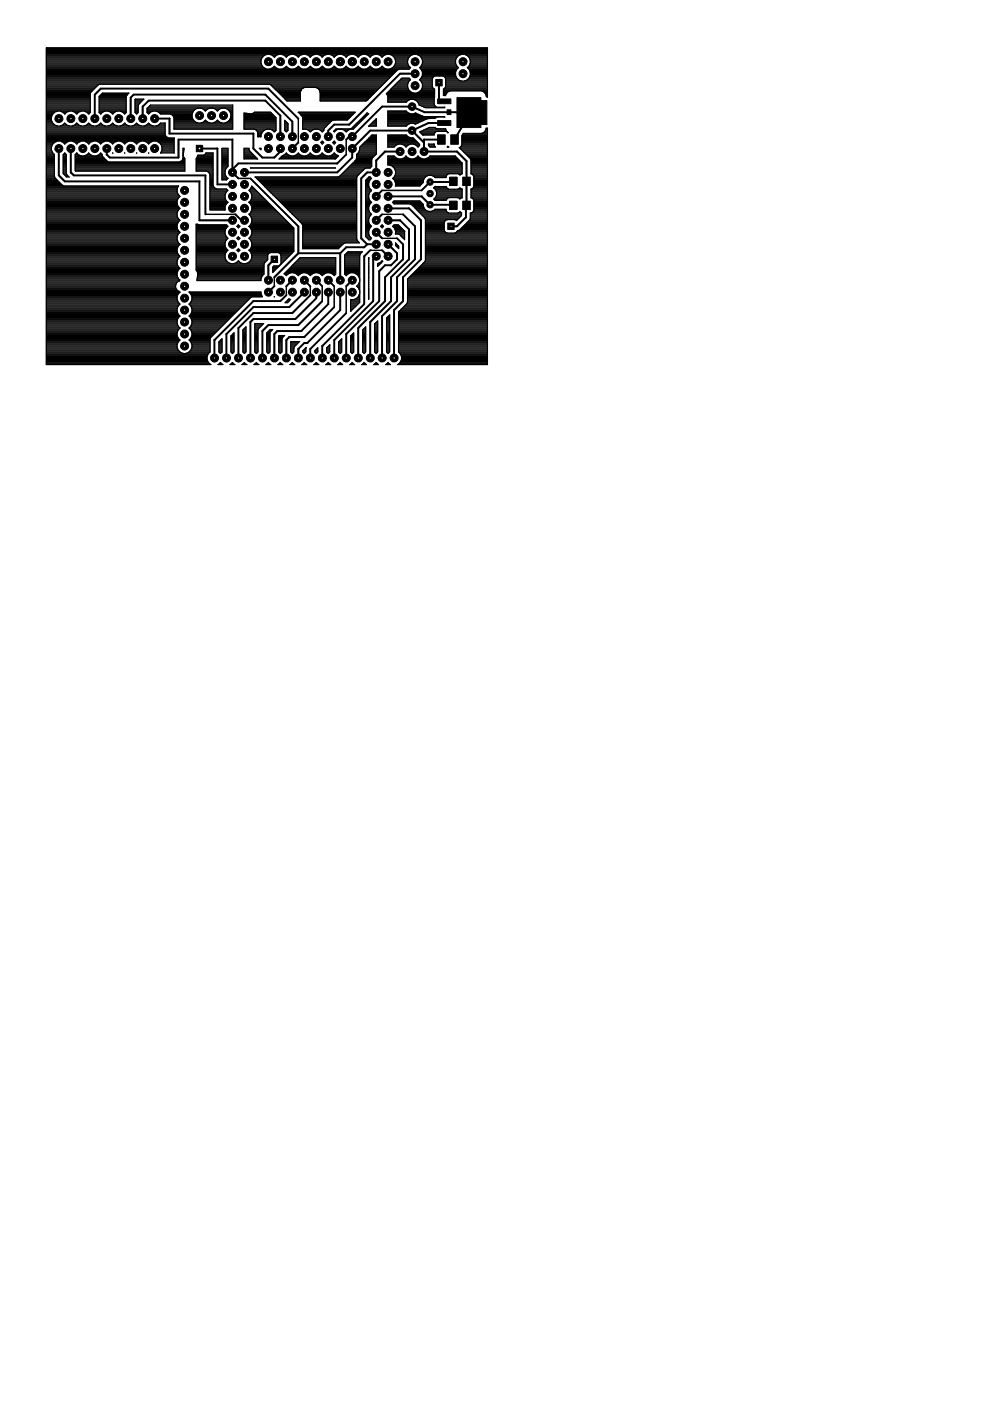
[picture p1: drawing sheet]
<svg xmlns="http://www.w3.org/2000/svg" width="210mm" height="297mm" viewBox="0 0 210 297" stroke-linecap="round" stroke-linejoin="round" font-family="sans-serif">
<path d="M92.8 28.6h1.6v2h-1.6zM92.8 25.6h2.8v1h-2.8zM92.8 21h2.8v1h-2.8zM94.8 23.3h.8v1h-.8zM95.3 37.6h1.6v1.7h-1.6zM95.6 28.6h1.6v2h-1.6zM98.1 37.6h1.6v1.7h-1.6zM96.9 20.7h5.1v6.4h-5.1zM101.3 21.3h1.9v5.1h-1.9zM95.3 42.7h1.6v1.7h-1.6zM98.1 42.7h1.6v1.7h-1.6z" fill="#000" stroke="#000" stroke-width=".21"/>
<g fill="none" stroke="#000" stroke-width=".42">
<path d="M88 15.6h-3.2l-10.8 10.8h-3.1l-1.3 1.3v1.3M93.1 17.5v3.8h1.1v.2M12.5 31.5v5.7l1.2 1.3h28.6v8.2h7M15 31.5v5.1l.6 .6h28v8.2M20.1 25.1v-5l1.3-1.3h35.5l6.3 6.3M22.6 31.5v1.3l.7 .6h14.5v-3.8h11.5v7l1.2 1.2M27.7 25.1v-4.4l.6-.6h28l5.7 5.7v3.2M30.2 25.1v-2.5l1.3-1.3h24.8l3.1 3.2v4.5M32.8 25.1h3.1v3.2h17.8v3.2l1.9 1.9h2.6l1.2-1.3v-.6M42.3 31.5h3.8v7.6h3.2M53.1 37.8l10.1 10.2v5.7M63.2 30.2l-1.2 1.3"/>
<path d="M73.4 29.6l.6-.6h.7l6.3-6.4h6.4l2.6 1.2h8.1v2.7l-1.7 3.1M73.4 32.8l-1.9 1.8h-21l-1.2 1.3M84.8 32.1h-3.2l-1.8 1.9v2.6h-1.9l-1.3 1.2v12.7l1.3 1.3M87.4 27.7h-8.9l-3.8 3.8v1.9l-3.2 3.2h-19.7M87.4 27.7l2.5 2.5M93.6 29.6h-3.7v2.5h7l2 2.1-.1 11.9-1.9 1.9h-1.3M94.2 26.1h-3.3l-3.5 1.6M96.1 38.5l-.1 .1h-4.8l-1.8 1.8M49.9 45.4l1.3 1.3h.6M58.2 55l-1.3 1.2v3.2M62 59.4l-1.3 1.3M63.2 53.7h8.9"/>
<path d="M63.2 53.7l-5 5.1M64.5 59.4l1.3 1.3M67.1 59.4l1.2 1.3M69.6 59.4l1.3 1.3M72.1 53.7v5.7M74.7 59.4l-1.3 1.3M77.9 51.8h1.9M77.9 51.8l-.7 .6h-3.8l-1.3 1.3M78.5 53.1l-1.3 1.2v10.2l-8.9 8.9v2.5M79.8 54.3l-.7 .7v8.8l-8.2 8.3v3.8M79.8 49.3l1.2 1.2M81 45.4l-1.2 1.3"/>
<path d="M81 53.1l1.3 1.2M81 40.4l-1.2 1.2M82.3 44.2h4.4l2.6 2.5v8.3l-3.9 3.8v5l-1.9 1.9v10.2M82.3 51.8l1.9 1.9v1.3l-1.3 1.2h-1.3l-1.2 1.3v6.3l-7 7v5.1M82.3 46.7h2.5l1.9 1.9v6.4l-3.8 3.8v5l-4.4 4.5v7.6M82.3 41.6h7.1l1.8 1.8h4.8l.1 .1M84.2 50.5l1.2 1.3v3.2l-3.8 3.8v5l-5.7 5.8v6.3M85.4 45.4l2.6 2.6v7l-3.8 3.8v5l-3.2 3.2v8.9M58.2 60.7l-1.3 1.3M60.7 62.6l-1.3 1.2h-5.7l-8.2 8.3v3.8M64.5 62l-3.2 3.1h-7.6l-5.7 5.7v5.1M65.8 62.6l-3.8 3.8h-8.3l-3.2 3.2v6.3"/>
<path d="M67.1 62v1.2l-4.5 4.4h-8.9l-.6 .7v7.6M68.3 63.8l-5.1 5.1h-6.3l-1.3 1.3v5.7M69.6 62v2.5l-5.7 5.7h-5.1l-.6 .6v5.1M70.9 65.1l-6.4 6.4h-3.2l-.6 .6v3.8M72.1 62v3.7l-6.9 7h-.7l-1.3 1.3v1.9M73.4 66.4l-7.6 7.6v1.9"/>
</g>
<g fill="none" stroke="#000" stroke-width=".32">
<path d="M50.5 37.8h2.6M63.2 25.1v5.1M73.4 29.6v3.2M43.6 45.4h6.3M58.2 58.8v1.9M78.5 53.1h2.5M81 45.4h4.4M81 50.5h3.2M81 40.4h8.4M60.7 60.7v1.9M65.8 60.7v1.9M68.3 60.7v3.1"/>
<path d="M70.9 60.7v4.4M73.4 60.7v5.7"/>
</g>
<g fill="none" stroke="#000" stroke-width=".25">
<path d="M9.8 18.5h10.5M9.8 19.8h9.4M9.8 19.6h9.5M9.8 19.4h9.7M9.8 19.2h9.9M9.8 18.9h10.1M9.8 18.7h10.3M9.8 18.3h10.8M9.8 18h11M9.8 17.8h71.5M9.8 17.6h71.7M9.8 17.4h71.9"/>
<path d="M9.8 17.1h72.2M9.8 16.9h72.4M9.8 16.7h72.6M9.8 16.5h72.8M9.8 16.3h73M9.8 16h73.3M9.8 15.8h73.5M9.8 15.6h73.7M9.8 15.4h73.9M9.8 15.2h74.2M9.8 14.9h74.4M9.8 14.7h74.8"/>
<path d="M9.8 14.5h46.4M9.8 14.3h46M9.8 14h45.8M9.8 13.8h45.7M9.8 13.6h45.6M9.8 13.4h45.5M9.8 13.1h45.5M9.8 12.9h45.5M9.8 12.7h45.6M9.8 12.5h45.6M9.8 12.3h45.7M9.8 12h45.9"/>
<path d="M9.8 11.8h46.1M9.8 11.6h46.6M9.8 11.4h93.6M9.8 11.2h93.6M9.8 10.9h93.6M9.8 10.7h93.6M9.8 10.5h93.6M9.8 10.3h93.6M21.7 19.8h5.6M55.6 12.2a1.59 1.59 0 0 1 2.6-.1 1.57 1.57 0 0 1 2.5 0 1.57 1.57 0 0 1 2.5 0 1.57 1.57 0 0 1 2.6 0 1.57 1.57 0 0 1 2.5 0 1.57 1.57 0 0 1 2.6 0 1.57 1.57 0 0 1 2.5 0 1.57 1.57 0 0 1 2.5 0 1.57 1.57 0 0 1 2.6 0 1.55 1.55 0 0 1 2.5 0 1.6 1.6 0 0 1 2.4-.2 1.6 1.6 0 0 1 0 2.4 1.6 1.6 0 0 1-2.4-.3 1.52 1.52 0 0 1-2.5 0 1.55 1.55 0 0 1-2.6 0 1.55 1.55 0 0 1-2.5 0 1.55 1.55 0 0 1-2.5 0 1.54 1.54 0 0 1-2.6 0 1.54 1.54 0 0 1-2.5 0 1.54 1.54 0 0 1-2.6 0 1.54 1.54 0 0 1-2.5 0 1.54 1.54 0 0 1-2.5 0 1.59 1.59 0 0 1-2.2 .4 1.59 1.59 0 0 1-.4-2.2zM57.4 11.6h1.5M57.5 18h23.6"/>
<path d="M57.6 14.5h1.1M57.7 18.3h23.2M57.8 11.8h.7M57.9 18.5h22.7M58 14.3h.4M58.1 12h.2M58.1 18.7h6.1M58.4 18.9h5.5M58.6 19.2h5.2M58.8 19.4h4.9M59 19.6h4.7M59.2 19.8h4.5"/>
<path d="M60 11.6h1.4M60.2 14.5h1M60.4 11.8h.6M60.5 14.3h.4M60.6 12h.2M62.5 11.6h1.5M62.7 14.5h1.1M62.9 11.8h.6M63 14.3h.5M63.2 12h.1M63.9 18.9l-.2 .6v1.9h-2.9l-3.4-3.4-.3-.1h-35.9l-.4 .1-1.5 1.5-.2 .4v4l-.3 .3-.4-.4M64.2 18.7l-.3 .2"/>
<path d="M64.7 18.5l-.5 .2M65 11.6h1.5M65.2 14.5h1.1M65.5 11.8h.6M65.6 14.3h.4M65.7 12h.2M66.9 18.5l.5 .2M67.4 18.7h13M67.4 18.7l.3 .4 .2 .4v1.9h9.7M67.6 11.6h1.5M67.6 18.9h12.6M67.8 19.2h12.2"/>
<path d="M67.8 14.5h1.1M67.8 19.4h12M67.9 19.8h11.4M67.9 19.6h11.6M68 11.8h.6M68.1 14.3h.4M68.2 12h.2M70.1 11.6h1.5M70.3 14.5h1.1M70.5 11.8h.7M70.6 14.3h.5M70.8 12h.2"/>
<path d="M72.6 11.6h1.5M72.9 14.5h1M73.1 11.8h.6M73.2 14.3h.4M73.3 12h.2M75.2 11.6h1.5M75.4 14.5h1.1M75.6 11.8h.6M75.7 14.3h.5M75.8 12h.2M77.7 11.6h1.5M77.9 14.5h1.1"/>
<path d="M78.2 11.8h.6M78.3 14.3h.4M78.4 12h.2M80.3 11.6h1.5M80.5 14.5h1.1M80.7 11.8h.6M80.8 14.3h.4M80.9 12h.2M82 19.8h10.1M82.2 19.6h5.1M82.4 19.4h4.6M82.6 19.2h4.2"/>
<path d="M82.8 11.6h4.7M82.8 18.9h3.8M83 14.5h3.9M83.1 18.7h3.4M83.2 11.8h3.8M83.3 18.5h3.1M83.3 14.3h3.7M83.5 12h3.3M83.5 18.3h2.9M83.5 14h3.2M83.7 12.3h2.9M83.7 13.8h2.9"/>
<path d="M83.7 18h2.7M83.7 12.5h2.9M83.8 13.6h2.7M83.8 12.7h2.6M83.9 13.4h2.5M83.9 13.1h2.5M83.9 12.9h2.5M84 17.8h2.4M84.2 17.6h2.3M84.4 17.4h2.2M84.6 17.1h2.2M84.9 16.9h2.1"/>
<path d="M85.1 16.7h1.7M86.4 18.5v-.7l.3-.5 .3-.4-.3-.3h-1.5l-3.3 3.3 .3 .5v1.3h3.9a1.54 1.54 0 0 1 1.6-.6 1.54 1.54 0 0 1 1.2 1.1M86.4 18.5a1.61 1.61 0 0 0 1.6 1.3 1.61 1.61 0 0 0 1.6-1.3M88.5 11.6h9.1M88.6 19.6h3.5M89 11.8h8.2M89 16.9h2.7M89 19.4h3.1M89 14.3h8.1M89.1 14.5h8M89.1 16.7h2.6M89.2 12h7.8"/>
<path d="M89.2 17.1h2.5M89.2 19.2h2.9M89.3 14h7.6M89.3 14.7h7.5M89.3 14.7l-.3-.3a1.59 1.59 0 0 0 .2-2.4 1.59 1.59 0 0 0-2.4 0 1.59 1.59 0 0 0 .2 2.4l-.3 .3h-2.1l-.3 .1-6.3 6.4M89.3 14.7a1.56 1.56 0 0 1-.3 2.2l.6 .9v.7M89.3 16.5h2.5M89.4 17.4h2.3M89.4 12.3h7.4M89.4 18.9h2.7M89.4 13.8h7.4M89.4 14.9h7.3"/>
<path d="M89.4 16.3h2.5M89.5 12.5h7.2M89.5 18.7h2.3M89.5 17.6h2.2M89.5 13.6h7.2M89.5 15.2h7.1M89.5 16h7.1M89.5 12.7h7.1M89.6 17.8h2.1M89.6 18.5h2.1M89.6 18.3h2.1M89.6 18h2.1"/>
<path d="M89.6 15.8h7M89.6 15.6h7M89.6 15.4h7M89.6 13.4h7M89.6 13.1h7M89.6 12.9h7M91.7 16.7v1.7l.4 .5M91.7 16.7l.3-.5 .2-.1h1.7l.5 .3 .1 .3M92.1 18.9v3.2l.1 .3 .4 .3h1.7l-4.1 .1-1.3-.6M94 18.9v1.4h.5M94 19.8h.7M94 19.6h.9"/>
<path d="M94 19.4h1.2M94 19.2h9.4M94 18.9h9.4M94.2 16.3h2.5M94.3 18.7h9.1M94.4 16.5h2.4M94.4 18.5h9M94.5 16.7v1.7l-.5 .5M94.5 18.3h8.9M94.5 18h8.9M94.5 17.8h8.9M94.5 17.6h8.9"/>
<path d="M94.5 17.4h8.9M94.5 17.1h3.2M94.5 16.9h2.7M94.5 16.7h2.5M94.7 19.8l-.2 .4M94.7 19.8l.7-.5h6.7l.5 .2 .5 .7M96.8 14.7l.4-.3a1.59 1.59 0 0 1-.2-2.4 1.59 1.59 0 0 1 2.3 0 1.59 1.59 0 0 1-.2 2.4 1.59 1.59 0 0 1 .4 2.1M96.8 14.7a1.6 1.6 0 0 0 .5 2.3 1.6 1.6 0 0 0 2.2-.5M98.6 17.1h4.8M98.7 11.6h4.7M99.1 16.9h4.3M99.1 11.8h4.3"/>
<path d="M99.2 14.3h4.2M99.2 14.5h4.2M99.3 16.7h4.1M99.3 12h4.1M99.4 14h4M99.5 14.7h3.9M99.5 16.5h3.9M99.5 12.3h3.9M99.5 13.8h3.9M99.6 14.9h3.8M99.6 16.3h3.8M99.6 12.5h3.8"/>
<path d="M99.7 15.2h3.7M99.7 13.6h3.7M99.7 16h3.7M99.7 12.7h3.7M99.7 15.8h3.7M99.7 15.6h3.7M99.7 15.4h3.7M99.7 13.4h3.7M99.7 13.1h3.7M99.7 12.9h3.7M102.3 19.4h1.1M102.7 19.6h.7"/>
<path d="M102.9 19.8h.5M9.8 20.3h9.3M9.8 26.7h25.2M9.8 36.3h1.7M9.8 37.1h1.7M9.8 27.1h25.2M9.8 23.8h1.8M9.8 27.4h25.2M9.8 32.9h1.7M9.8 25.1h1.1M9.8 24.7h1.1M9.8 22.3h9.3"/>
<path d="M9.8 22.9h9.3M9.8 39.8h27.9M9.8 39.6h27.9M9.8 39.3h3.6M9.8 39.1h3.3M9.8 38.9h3M9.8 38.7h2.8M9.8 38.5h2.6M9.8 38.2h2.4M9.8 38h2.2M9.8 37.8h1.9M9.8 37.6h1.8"/>
<path d="M9.8 37.4h1.7M9.8 36.9h1.7M9.8 36.7h1.7M9.8 36.5h1.7M9.8 36h1.7M9.8 35.8h1.7M9.8 35.6h1.7M9.8 35.4h1.7M9.8 35.1h1.7M9.8 34.9h1.7M9.8 34.7h1.7M9.8 34.5h1.7"/>
<path d="M9.8 34.2h1.7M9.8 34h1.7M9.8 33.8h1.7M9.8 33.6h1.7M9.8 33.4h1.7M9.8 33.1h1.7M9.8 32.7h1.7M9.8 32.5h1.4M9.8 32.3h1.3M9.8 32h1.2M9.8 31.8h1.1M9.8 31.6h1.1"/>
<path d="M9.8 31.4h1.1M9.8 31.1h1.1M9.8 30.9h1.2M9.8 30.7h1.3M9.8 30.5h1.5M9.8 30.2h1.7M9.8 30h2.1M9.8 29.8h27.1M9.8 29.6h27.1M9.8 29.4h27.1M9.8 29.1h25.7M9.8 28.9h25.4"/>
<path d="M9.8 28.7h25.3M9.8 28.5h25.2M9.8 28.3h25.2M9.8 28h25.2M9.8 27.8h25.2M9.8 27.6h25.2M9.8 26.9h25.2M9.8 26.5h1.8M9.8 26.2h1.5M9.8 26h1.3M9.8 25.8h1.2M9.8 25.6h1.1"/>
<path d="M9.8 25.4h1.1M9.8 24.9h1.1M9.8 24.5h1.2M9.8 24.3h1.3M9.8 24h1.5M9.8 23.6h2.3M9.8 23.4h9.3M9.8 23.2h9.3M9.8 22.7h9.3M9.8 22.5h9.3M9.8 22h9.3M9.8 21.8h9.3"/>
<path d="M9.8 21.6h9.3M9.8 21.4h9.3M9.8 21.1h9.3M9.8 20.9h9.3M9.8 20.7h9.3M9.8 20.5h9.3M9.8 20h9.3M10.9 31.8l.2 .6 .4 .4v4.6M10.9 31.8a1.6 1.6 0 0 1 .9-1.8 1.6 1.6 0 0 1 1.9 .5 1.57 1.57 0 0 1 2.6 0 1.57 1.57 0 0 1 2.5 0 1.57 1.57 0 0 1 2.6 0 1.57 1.57 0 0 1 2.5 0 1.57 1.57 0 0 1 2.5 0 1.57 1.57 0 0 1 2.6 0 1.57 1.57 0 0 1 2.5 0 1.59 1.59 0 0 1 1.9-.5 1.59 1.59 0 0 1 1 1.8M11.1 24.3l-.2 .5v.7l.2 .5M11.1 26l.5 .5M11.5 37.4a5.4 5.4 0 0 0 2 2h24.4l-.4 .7v.6"/>
<path d="M11.6 26.5l.5 .2M11.6 23.8l-.5 .5M11.6 23.8l.5-.2h.7l.6 .2M12.8 23.6h1.8M13.1 30h1.3M13.4 26.5l.3-.4 .4 .4M13.4 26.5l-.6 .2M13.4 23.8l.3 .4 .4-.4M13.4 23.8h.7M13.4 26.5h.7M13.4 36.3h.7M13.4 32.9h.7"/>
<path d="M13.4 32.8l.3-.4 .4 .4v3.9l.5 .8h-.5l-.7-.7zM13.4 36.7h.7M13.4 36.5h.7M13.4 36h.7M13.4 35.8h.7M13.4 35.6h.7M13.4 35.4h.7M13.4 35.1h.7M13.4 34.9h.7M13.4 34.7h.7M13.4 34.5h.7M13.4 34.2h.7"/>
<path d="M13.4 34h.7M13.4 33.8h.7M13.4 33.6h.7M13.4 33.4h.7M13.4 33.1h.7M13.5 30.2h.5M13.5 32.7h.5M13.5 36.9h.6M13.6 26.2h.3M13.6 24h.3M13.7 30.5h.1M13.7 32.5h.1"/>
<path d="M13.7 37.1h.5M13.9 37.4h.6M14.1 26.5l.6 .2M14.1 23.8l.6-.2h.6l.6 .2M15.4 23.6h1.8M15.6 30h1.4M15.9 26.5l.4-.4 .4 .4M15.9 26.5l-.6 .2M15.9 23.8l.4 .4 .4-.4M15.9 23.8h.7M15.9 26.5h.8M15.9 32.9h1"/>
<path d="M15.9 36h23.3M15.9 35.8h23.3M15.9 35.6h23.3M15.9 35.4h23.3M15.9 35.1h23.3M15.9 34.9h23.3M15.9 34.7h23.3M15.9 34.5h23.3M15.9 34.2h7M15.9 34h6.7M15.9 33.8h6.5M15.9 33.6h6.2"/>
<path d="M15.9 33.4h6M15.9 33.1h5.9M16 30.2h.6M16 32.7h.5M16.1 26.2h.3M16.1 24h.3M16.2 30.5h.1M16.2 32.5h.1M16.7 26.5l.5 .2M16.7 23.8l.5-.2h.7l.5 .2M17.9 23.6h1.2M18.1 30h1.4"/>
<path d="M18.2 32.9h1.2M18.4 26.5l.4-.4 .4 .4M18.4 26.5l-.5 .2M18.4 23.8h.7M18.4 26.5h.8M18.5 30.2h.6M18.6 32.7h.5M18.6 26.2h.4M18.7 24h.3M18.8 30.5h.1M18.8 32.5h.1M19.2 26.5l.6 .2"/>
<path d="M20.7 30h1.3M20.7 32.9h1M21 26.5l.4-.4 .3 .4M21 26.5l-.6 .2M21 26.5h.7M21 23.8h.7M21 22.3h5.8M21 22.9h5.8M21 23.6h1.2M21 23.4h5.8M21 23.2h5.8M21 22.7h5.8"/>
<path d="M21 22.5h5.8M21 22h5.8M21 21.8h5.8M21 21.6h5.8M21 21.4h5.8M21 21.1h5.8M21 20.9h5.8M21 20.7h5.8M21 20.5h5.8M21.1 30.2h.5M21.1 32.7h.5M21.2 26.2h.3"/>
<path d="M21.2 20.3h5.7M21.2 24h.3M21.3 30.5h.1M21.3 32.5h.1M21.4 20h5.6M21.7 32.9l-.3-.5a1.57 1.57 0 0 1-2.6 0 1.57 1.57 0 0 1-2.5 0l-.4 .4 .1 3.5h23.2v-2.7l-.2-.2M21.7 32.9l.1 .4 .7 .6M21.7 26.5l.6 .2M21.7 23.8l.6-.2h.6l.6 .2M22.5 33.9v.1M23 23.6h1.8M23.2 30h1.4"/>
<path d="M23.5 26.5l.4-.4 .4 .4M23.5 26.5l-.6 .2M23.5 23.8h.8M23.5 23.8l.4 .4 .4-.4M23.5 26.5h.8M23.6 30.2h.6M23.7 26.2h.3M23.7 24h.3M23.8 30.5h.1M23.9 32.4v.1M24.3 26.5l.5 .2M24.3 23.8l.5-.2h.7l.6 .2"/>
<path d="M25.5 23.6h1.3M25.8 30h1.3M26.1 26.5l.3-.4 .4 .4M26.1 26.5l-.6 .2M26.1 23.8h.7M26.1 26.5h.7M26.1 30.2h.6M26.3 26.2h.3M26.3 24h.3M26.4 30.5h.1M26.4 32.4l.1 .1M26.8 20.5l.5-.8h-5.6l-.7 .7v3.5l.4 .3 .3-.4"/>
<path d="M26.8 20.5v3.4l-.4 .3-.3-.4M26.8 26.5l.6 .2M28.3 30h1.3M28.6 26.5l.4-.4 .3 .4 .6 .2M28.6 26.5l-.6 .2M28.6 26.5h.8M28.6 23.8h.7M28.6 22.3h.8M28.6 22.9h.7M28.6 23.6h.7M28.6 23.4h.7M28.6 23.2h.7"/>
<path d="M28.6 22.7h.7M28.6 22.5h.7M28.6 22h.9M28.6 21.8h1.1M28.6 21.6h1.3M28.6 21.4h1.5M28.6 21.1h1.8M28.7 30.2h.6M28.7 21h1.8l-1.1 1.1-.1 .3v1.5l-.3 .3-.4-.3zM28.8 26.2h.3M28.8 24h.3M28.9 30.5h.1"/>
<path d="M29 32.4v.1M30.8 30h1.4M31.1 26.5l.4-.4 .4 .4 .6 .2M31.1 26.5l-.6 .2M31.1 26.5h.8M31.2 23.8h.7M31.2 23.6h1.2M31.2 23.4h10M31.2 23.2h10.3M31.2 30.2h.6M31.2 22.9h18.1M31.3 26.2h.4"/>
<path d="M31.3 24h.4M31.5 30.5h.1M31.5 22.7h17.8M31.5 32.4v.1M31.7 22.5h17.6M31.9 23.8l-.4 .4-.3-.3v-.9l.7-.7h17.4v5.1h-12.4v-2.4l-.2-.4-.6-.4h-2l-.4-.4M31.9 23.8l.6-.2h.6l.6 .2M33.1 23.6h7.9M33.4 30h3.5M33.7 26.5h1.3M33.7 26.5l.4-.4h.9v2.4l.2 .4 .6 .4h1.2l-.1 3.1h-2.9l.4-.6M33.7 26.5l-.6 .2"/>
<path d="M33.7 23.8h7.2M33.8 30.2h3.1M33.9 26.2h1.1M33.9 24h6.9M34 30.5h2.9M34.2 32.3h2.7M34.2 30.7h2.7M34.2 32h2.7M34.2 30.9h2.7M34.3 31.1h2.6M34.4 31.8h2.5M34.4 31.6h2.5"/>
<path d="M34.4 31.4h2.5M36.3 24.3h4.4M36.6 24.5h4.1M36.8 24.7h3.9M36.9 24.9h3.9M36.9 26.7h12.4M36.9 27.1h12.4M36.9 25.1h4M36.9 26.9h12.4M36.9 26.5h12.4M36.9 26.2h12.4M36.9 26h5"/>
<path d="M36.9 25.8h4.5M36.9 25.6h4.2M36.9 25.4h4.1M38.2 34.2h1M38.5 34h.7M38.7 33.8h.5M38.8 32.9h.1M38.8 33.6h.3M38.8 33.4h.2M38.8 33.1h.1M38.8 32.7h.1M38.8 32.5h.1"/>
<path d="M38.8 32.3h.1M38.8 32h.1M38.8 31.8h.2M38.8 31.6h.2M38.8 32.9l.2 .5M38.9 32.5l.1-1.1h-.2v2.2l-.1 .3-.7 .4h-14.9l-.6-.4M38.9 32.5l-.1 .4M41.6 36h3.6M41.6 35.8h3.6M41.6 35.6h3.6M41.6 35.4h3.6M41.6 35.1h3.6"/>
<path d="M41.6 34.9h3.6M41.6 34.7h3.6M41.6 34.5h3.6M41.6 34.2h3.6M41.6 34h3.6M41.6 33.8h3.6M41.7 33.6h3.5M41.8 33.4l-.2 .2v2.7h3.6M41.8 33.4h3.4M41.9 33.1h3.3M42 22.9a1.6 1.6 0 0 0-1.1 2.4 1.6 1.6 0 0 0 2.7 .2 1.57 1.57 0 0 0 2.5 0 1.6 1.6 0 0 0 2.6-.2 1.6 1.6 0 0 0-1-2.4M42.6 22.9l1 .7 .9-.7"/>
<path d="M42.7 26h1.7M43.1 32.9l.6-.5h1.5v6.9l.1 .3 .6 .4h2.1l.3 .4a1.57 1.57 0 0 0 0 2.5M43.1 23.2h.9M43.2 25.8h.7M43.4 23.4h.4M43.4 25.6h.3M43.5 32.7h1.7M43.6 32.5h1.6M43.8 36.3l.6 .4M44.2 36.5h1M44.4 36.7l.1 .3v7.5h3.2v-.6l.2-.6 .4-.4M44.4 36.7h.8"/>
<path d="M44.5 36.9h.7M44.5 37.1h.7M44.5 39.8h1M44.5 39.6h.8M44.5 39.3h.7M44.5 39.1h.7M44.5 38.9h.7M44.5 38.7h.7M44.5 38.5h.7M44.5 38.2h.7M44.5 38h.7M44.5 37.8h.7"/>
<path d="M44.5 37.6h.7M44.5 37.4h.7M45.1 22.9l1 .7 1-.7M45.2 32.9h-3.3l-.1 .5M45.3 26h1.6M45.7 23.2h.8M45.8 25.8h.7M45.9 23.4h.4M46 25.6h.2M47.1 36.3h.6M47.1 37.1h.7M47.1 32.9h1.2"/>
<path d="M47.1 38h1M47.1 37.8h1.2M47.1 37.6h1M47.1 37.4h.8M47.1 36.9h.6M47.1 36.7h.6M47.1 36.5h.6M47.1 36h.7M47.1 35.8h.8M47.1 35.6h.9M47.1 35.4h1.2M47.1 35.1h1.2"/>
<path d="M47.1 34.9h1.2M47.1 34.7h1.2M47.1 34.5h1.2M47.1 34.2h1.2M47.1 34h1.2M47.1 33.8h1.2M47.1 33.6h1.2M47.1 33.4h1.2M47.1 33.1h1.2M47.1 32.7h1.2M47.1 32.5h1.2M47.1 32.3h1.2"/>
<path d="M47.1 32h1.2M47.1 31.8h1.2M47.1 31.6h1.2M47.7 36.3l.2-.6 .4-.4v-3.9h-1.2v6.8h.9l.3-.4-.4-.3-.2-.6M47.7 36.3v.6M47.8 26h1.5M48.2 23.2h1.1M48.3 25.8h1M48.5 23.4h.8M48.5 25.6h.8M48.7 23.6h.6M48.7 25.4h.6"/>
<path d="M48.8 23.8h.5M48.8 25.1h.5M48.9 24h.4M48.9 24.9h.4M49 24.7h.3M49 24.5h.3M49 24.3h.3M51.8 26.7h6.7M51.8 31.4h1l.1 .6 1.7 1.7h-2.8zM51.8 27.1h6.7M51.8 32.9h2M51.8 25.1h6.7"/>
<path d="M51.8 24.7h6.5M51.8 33.6h2.7M51.8 33.4h2.5M51.8 33.1h2.2M51.8 32.7h1.8M51.8 32.5h1.6M51.8 32.3h1.3M51.8 32h1.1M51.8 31.8h1M51.8 31.6h1M51.8 26.9h6.7M51.8 26.5h6.7"/>
<path d="M51.8 26.2h6.7M51.8 26h6.7M51.8 25.8h6.7M51.8 25.6h6.7M51.8 25.4h6.7M51.8 24.9h6.7M51.8 24.5h6.3M51.8 24.3h6M51.8 24h.5M53.1 35.6h18M53.1 35.6h.1M53.2 39.8h.5"/>
<path d="M53.3 39.6h.2M53.7 24h3.9M53.9 27.4l.6 .4 .2 1.2h.6a1.55 1.55 0 0 1 1.3-1.6M54.2 37.6h21.4M54.3 27.6h1.8M54.4 37.8h21.2M54.5 27.8h1.3M54.6 38h21M54.6 28h1M54.7 28.9h.6M54.7 28.7h.6M54.7 28.5h.7"/>
<path d="M54.7 28.3h.8M54.8 38.2h20.8M55 31.4h.3v.3zM55.1 38.5h20.5M55.1 31.6h.2M55.3 38.7h20.3M55.5 38.9h20.1M55.7 39.1h19.9M55.9 39.3h19.7M56.2 39.6h19.4M56.4 39.8h19.2M57.7 27.6h.8"/>
<path d="M58 27.8h.4M58.5 24.9l-1.1-1.1h-3.4l-.8 .4-1.4-.2v3.4h6.7M58.5 24.9v2.8l-.3 .3-1-.6M59.2 33.7l1.5-1.3a1.57 1.57 0 0 0 2.5 0 1.57 1.57 0 0 0 2.6 0 1.57 1.57 0 0 0 2.5 0 1.57 1.57 0 0 0 2.6 0l.3 .4 .6 .2-.7 .7zM59.3 33.6h11.9M59.5 20h4.2M59.5 33.4h12M59.7 20.3h4M59.8 33.1h11.9M59.9 20.5h3.8M60.1 32.9h1.2M60.1 20.7h3.6"/>
<path d="M60.3 20.9h3.4M60.4 26.7h.6M60.4 27.1h.6M60.4 27.4h.6M60.4 25.5l.6 .7v1.5l-.3 .3-.3-.3zM60.4 27.6h.6M60.4 26.9h.6M60.4 26.5h.6M60.4 26.2h.6M60.4 26h.5M60.4 25.8h.3M60.4 25.6h.1"/>
<path d="M60.5 32.7h.5M60.5 27.8h.4M60.6 21.1h3.1M60.7 32.5h.1M60.8 21.4h2.9M62.6 32.9h1.3M63 32.7h.5M63.2 32.5h.1M63.5 24h11.6M63.7 24.3h11.2M63.9 24.5h10.7M64.1 24.7h10.3"/>
<path d="M64.2 26.7h5M64.2 27.1h4.6M64.2 25.1h9.8M64.2 26.9h4.8M64.2 26.5h5.3M64.2 26.2h5.5M64.2 26h5.7M64.2 25.8h5.9M64.2 25.6h6.2M64.2 25.4h9.5M64.2 24.9h10M64.8 27.4l1 .6 .9-.6"/>
<path d="M65.2 32.9h1.2M65.3 27.6h.9M65.5 32.7h.5M65.6 27.8h.4M65.7 32.5h.1M67.7 32.9h1.2M67.9 20.3h11M67.9 27.6h.7M67.9 21.4h9.7M67.9 21.1h10.1M67.9 20.9h10.3M67.9 20.7h10.5"/>
<path d="M67.9 20.5h10.7M67.9 20h11.2M68.1 30.2h.5M68.1 32.7h.5M68.1 27.8h.4M68.2 30h.3M68.3 30.5h.1M68.3 32.5h.1M68.3 29.9l.3 .3-.3 .3-.3-.3zM68.8 27.2l1.5-1.6 .4-.1h2.9l1.7-1.7h-12.1l1 1.2v2.4h4.5M68.8 27.2l-.2 .5-.3 .3-.9-.6M70.3 32.9h1.2"/>
<path d="M70.5 30.2l.4-.3 .3 .3-.3 .3zM70.6 30.2h.5M70.6 32.7h.5M70.7 30h.3M70.8 27.8h.2M70.8 30.5h.1M70.8 32.5h.1M71 27.6h.3M71.8 27.4l-.9 .6-.2-.1 .5-.5h3.7M72 37.4l-.3 .1h-17.6l9.7 9.7 .4 .6M72 37.4h3.8M72.2 37.1h3.7"/>
<path d="M72.4 27.4l1 .6 .4-.4 .6-.2M72.5 36.9h3.7M72.7 36.7h3.7M72.9 36.5h3.7M73 27.6h.9M73.1 36.3h3.7M73.2 27.8h.4M73.4 36h3.6M73.6 35.8h3.7M73.8 35.6h4.7M74 35.4h4.7M74.3 35.1h4.5"/>
<path d="M74.5 34.9h4.3M74.6 27.1h.5M74.7 34.7h4.1M74.8 26.9l-.6 .4M74.8 26.9h.6M74.9 34.5h3.9M75.1 26.7h.5M75.1 34.2h3.7M75.2 34.2h.1M75.3 26.5h.5M75.4 34h3.4M75.5 33.8h3.3"/>
<path d="M75.5 26.2h.5M75.6 32.9h3.9M75.6 33.6h3.3M75.6 33.4h3.5M75.6 33.1h3.7M75.7 32.7h4.1M75.7 26h.6M75.9 32.5h3.9M76 25.8h.5M76.1 32.3h3.7M76.2 32h3.6M76.2 25.6h.5"/>
<path d="M76.2 31.8v-.6l2.7-2.6h.9v4l-.8 .9-.2 .3v1.5l-.3 .3-1.2 .2-1.5 1.5-.2 .4v13l.6 .8h-3l-.3 .1-1.2 1.1h-7.5v-4.9M76.2 31.8l-.2 .6-.4 .4-.1 1.1-3.5 3.5M76.2 31.8h3.6M76.2 31.6h3.6M76.2 31.4h3.6M76.3 31.1h3.5M76.4 25.4h.5M76.6 30.9h3.2M76.6 25.1h.6M76.8 30.7h3M76.9 24.9h.5M77 30.5h2.8"/>
<path d="M77 36h.1M77.1 24.7h.5M77.2 30.2h2.6M77.3 24.5h.5M77.4 30h2.4M77.5 39.8h.8M77.5 39.6h.7M77.5 39.3h.7M77.5 39.1h.7M77.5 38.9h.7M77.5 38.7h.7M77.5 38.5h.8"/>
<path d="M77.5 38.2h.9M77.5 24.3h.5M77.7 29.8h2.1M77.7 38h.9M77.7 24h.2M77.8 24l.4 .1-3.3 3.3M77.8 24h.1M77.8 24l-3 2.9M77.9 29.6h1.9M77.9 37.8h.9M78 21.2l-.4 .2M78.1 29.4h1.7"/>
<path d="M78.1 37.6h.4M78.3 29.1h1.5M78.5 26.5h1.3M78.6 28.9h1.2M78.7 26.2h1.1M78.8 28.7h1M78.9 26h.9M79.1 25.8h.7M79.4 25.6h.4M79.6 25.4h.2M79.8 25.1v1.6h-1.5M79.8 25.1l-1.7 1.7 .2-.1"/>
<path d="M79.8 25.1h.1M82.1 20h10M82.1 20.3h10M82.2 28.6h3.9l.4 .4 .6 .2h.5l1.4 1.4v.2l-.4 .4a1.57 1.57 0 0 0-2.5 0 1.56 1.56 0 0 0-2.6 0h-1.3zM82.2 23.8h4.2M82.2 24.7l12.1 .1h-1.7l-.4 .3h-10M82.2 34.9h15.8M82.2 34.7h15.8M82.2 34.5h15.7M82.2 34.2h15.5M82.2 34h15.3M82.2 33.8h15"/>
<path d="M82.2 33.6h2M82.2 33.4h1.6M82.2 33.1h1.4M82.2 31.1h1.4M82.2 30.9h1.6M82.2 30.7h2M82.2 30.5h6.6M82.2 30.2h6.4M82.2 30h6.2M82.2 29.8h6M82.2 29.6h5.7M82.2 29.4h5.5"/>
<path d="M82.2 29.1h4.7M82.2 28.9h4.2M82.2 28.7h4M82.2 26.5h4.2M82.2 26.2h4.6M82.2 26h6.5M82.2 25.8h7M82.2 25.6h7.5M82.2 25.4h7.9M82.2 24.9h10.2M82.2 24.5h7M82.2 24.3h6.6"/>
<path d="M82.2 24h4.6M82.2 23.6h4M82.2 21.6h4M82.2 21.4h4.2M82.2 21.1h4.7M82.2 20.9h9.9M82.2 20.7h9.9M82.2 20.5h9.9M83 35.1h15M83.3 37.8h6.7M83.3 35.4h14.7M83.4 38h6.5"/>
<path d="M83.5 37.6h6.7M83.5 35.6h14.5M83.6 38.2h6.2M83.7 37.4h6.7M83.7 35.8h14.3M83.7 38.5h6M83.8 37.1h10.9M83.8 36h14.2M83.8 38.7h5.9M83.8 36.9h11.2M83.9 36.3a1.51 1.51 0 0 0-1.7-1.3v-1.9h1.3a1.56 1.56 0 0 0 2.6 0 1.58 1.58 0 0 0 2.5 0 1.58 1.58 0 0 0 2.6 0h5.3l1.5 1.4v2.3M83.9 36.3v.6"/>
<path d="M83.9 36.9l-.3 .6-.4 .3 .4 .4 .3 .6v.6M83.9 36.3h14.1M83.9 39.4h-.1M83.9 39.3h5.2M83.9 39.1h5.4M83.9 38.9h5.6M83.9 36.7h14.1M83.9 36.5h14.1M85.4 33.6h1.4M85.5 30.7h1.2M85.8 33.4h.6M85.9 30.9h.4"/>
<path d="M86 33.1h.1M86.1 31.1h.1M87.9 21.1h4.2M87.9 26.2h.3M87.9 24h.4M87.9 33.6h1.4M88 30.7h1M88.3 21.4h3.8M88.3 33.4h.6M88.4 30.9h.5M88.5 21.6h3.6M88.6 33.1h.1"/>
<path d="M88.6 31.1h.1M88.7 21.8h3.4M88.8 22h3.3M88.9 22.3h3.2M89 28l2.1-1h1.1l.4 .3h1.9l.5 .8-.5-.2h-1.9a.71 .71 0 0 0-.5 .7l-2.4 .1zM89 28h3.3M89.3 28.3h2.8M89.3 27.8h5.4M89.4 22.5h2.8M89.5 24.6l-1.4-.6a1.51 1.51 0 0 1-2-.5h-3.9v3.2h4M89.5 24.6l.3 .1M89.5 24.6h.1"/>
<path d="M89.5 28.5h2.6M89.7 38.7l-.7 .7h-5.2M89.8 27.6h4.8M89.9 22.7h2.7M90.3 27.4h4.2M90.3 25.3l-2.2 1a1.49 1.49 0 0 0-2 .4M90.3 25.3h.1M90.5 33.6h6.5M90.7 25.1l-.4 .2M90.7 25.1h.1M90.8 27.1h1.5M90.8 30.5h1.3l.2 .7h-1.1l-.4-.4z"/>
<path d="M90.8 30.7h1.3M90.9 37.2a1.43 1.43 0 0 0-1.2 1.5M90.9 33.4h5.9M90.9 30.9h1.2M91 25.1h.1M91.1 33.1h5.5M91.1 31.1h1.2M91.9 37.4h2.7M91.9 39.8h2.8M92 39.8l.2-.3h2.4l.1 .3M92 39.8l.4 .4M92.2 37.6h2.4"/>
<path d="M92.2 39.6h2.4M94 20h.6M94.5 20.2v.1M94.7 37.1l-.1 .6h-2.4l-.7-.5M94.7 39.8l.5 .3h1.9l.4-.3 .5 .3M94.8 31.2l.2-.2 .1 .2zM94.9 31.1h.2M94.9 28h.1M97.3 36.9h.5M97.5 31.4h5.9M97.7 31.1h5.7M97.7 31.6l-.3-.3 .4-.3 .1-.3v-1.9l.3-.5h3.9a1.16 1.16 0 0 0 1-1.1h.3v50.1h-19.1l.6-.5 .2-.6"/>
<path d="M97.7 31.6l2 2 .2 .4v2.8M97.7 31.6h5.7M97.8 30.9h5.6M97.9 31.8h5.5M97.9 30.7h5.5M97.9 30.5h5.5M97.9 30.2h5.5M97.9 30h5.5M97.9 29.8h5.5M97.9 29.6h5.5M97.9 29.4h5.5M97.9 29.1h5.5"/>
<path d="M97.9 28.9h5.5M98 36.8l-.5 .3-.4-.3h-1.9l-.5 .3M98 36.8h.1M98 28.7h5.4M98.1 28.5h5.3M98.1 32h5.3M98.3 32.3h5.1M98.6 32.5h4.8M98.8 32.7h4.6M99 32.9h4.4M99.2 33.1h4.2M99.5 33.4h3.9"/>
<path d="M99.7 33.6h3.7M99.8 33.8h3.6M99.9 36.3h3.5M99.9 36.8h.1M99.9 36.8l.5 .3M99.9 36.7h3.5M99.9 36.5h3.5M99.9 36h3.5M99.9 35.8h3.5M99.9 35.6h3.5M99.9 35.4h3.5M99.9 35.1h3.5"/>
<path d="M99.9 34.9h3.5M99.9 34.7h3.5M99.9 34.5h3.5M99.9 34.2h3.5M99.9 34h3.5M100.1 36.9h3.3M100.3 37.1h3.1M100.3 39.8h3.1M100.4 37.1v2.7M100.4 39.8l-.5 .3M100.4 39.6h3M100.4 37.4h3"/>
<path d="M100.5 39.3h2.9M100.5 39.1h2.9M100.5 38.9h2.9M100.5 38.7h2.9M100.5 38.5h2.9M100.5 38.2h2.9M100.5 38h2.9M100.5 37.8h2.9M100.5 37.6h2.9M102.2 28.3h1.2M102.6 28h.8M102.8 27.8h.6"/>
<path d="M103 27.6h.4M103 20h.4M103.1 27.4h.3M103.1 20.3h.3M103.1 20.2v.2l.3 .2v-10.5h-93.6v67.2h34.9l-.6-.5-.2-.6M103.2 20.5h.2M9.8 48.9h28M9.8 42.5h27.8M9.8 54.7h28M9.8 50.9h27.8M9.8 59.8h27.8M9.8 59.6h28.2"/>
<path d="M9.8 59.4h28.3M9.8 59.1h28.1M9.8 58.9h27.9M9.8 58.7h27.8M9.8 58.5h27.7M9.8 58.2h27.7M9.8 58h27.7M9.8 57.8h27.8M9.8 57.6h27.9M9.8 57.3h27.9M9.8 57.1h28.1M9.8 56.9h28.3"/>
<path d="M9.8 56.7h28.2M9.8 56.5h28M9.8 56.2h27.9M9.8 56h27.8M9.8 55.8h27.7M9.8 55.6h27.7M9.8 55.4h27.7M9.8 55.1h27.8M9.8 54.9h27.9M9.8 54.5h28.2M9.8 54.2h28.3M9.8 54h28"/>
<path d="M9.8 53.8h27.9M9.8 53.6h27.8M9.8 53.3h27.7M9.8 53.1h27.7M9.8 52.9h27.7M9.8 52.7h27.8M9.8 52.5h27.9M9.8 52.2h28M9.8 52h28.2M9.8 51.8h28.4M9.8 51.6h28.2M9.8 51.4h28"/>
<path d="M9.8 51.1h27.9M9.8 50.7h27.7M9.8 50.5h27.7M9.8 50.2h27.7M9.8 50h27.8M9.8 49.8h27.9M9.8 49.6h28M9.8 49.4h28.3M9.8 49.1h28.2M9.8 48.7h27.9M9.8 48.5h27.8M9.8 48.2h27.7"/>
<path d="M9.8 48h27.7M9.8 47.8h27.7M9.8 47.6h27.8M9.8 47.3h27.9M9.8 47.1h28M9.8 46.9h28.2M9.8 46.7h28.3M9.8 46.5h28.1M9.8 46.2h27.9M9.8 46h27.9M9.8 45.8h27.8M9.8 45.6h27.7"/>
<path d="M9.8 45.4h27.7M9.8 45.1h27.7M9.8 44.9h27.8M9.8 44.7h27.9M9.8 44.5h28.1M9.8 44.2h28.3M9.8 44h28.2M9.8 43.8h28M9.8 43.6h27.9M9.8 43.3h27.8M9.8 43.1h27.7M9.8 42.9h27.7"/>
<path d="M9.8 42.7h27.7M9.8 42.2h27.9M9.8 42h28M9.8 41.8h28.2M9.8 41.6h28.3M9.8 41.4h28.1M9.8 41.1h27.9M9.8 40.9h27.8M9.8 40.7h27.7M9.8 40.5h27.7M9.8 40.2h27.7M9.8 40h27.8"/>
<path d="M37.4 60l-.2 .4M37.5 45.1v.7l.3 .5 .4 .4M37.5 58.4l.3 .6 .4 .4-.8 .6M37.5 40.7l.3 .6 .4 .3-.4 .4M37.8 42l-.3 .6v.6l.3 .6M37.8 47.1a1.59 1.59 0 0 0 .4 2.2 1.57 1.57 0 0 0 0 2.5M37.8 43.8l.4 .4-.4 .4-.3 .5M38.2 51.8a1.57 1.57 0 0 0 0 2.5 1.57 1.57 0 0 0 0 2.6M38.2 56.9l-.4 .4-.3 .5v.6M38.2 46.7l-.4 .4M41.6 48.9h6.1M41.6 54.7h6.1"/>
<path d="M41.6 50.9h6.3M41.6 57.1h14.4M41.6 56.9h14.4M41.6 56.7h14.4M41.6 56.5h14.4M41.6 56.2h14.4M41.6 56h14.4M41.6 55.8h7.1M41.6 55.6h6.7M41.6 55.4h6.5M41.6 55.1h6.3M41.6 54.9h6.2"/>
<path d="M41.6 54.5h6.1M41.6 54.2h6.1M41.6 54h6.1M41.6 53.8h6.2M41.6 53.6h6.3M41.6 53.3h6.4M41.6 53.1h6.7M41.6 52.9h6.6M41.6 52.7h6.3M41.6 52.5h6.3M41.6 52.2h6.2M41.6 52h6.1"/>
<path d="M41.6 51.8h6.1M41.6 51.6h6.1M41.6 51.4h6.2M41.6 51.1h6.3M41.6 50.7h6.6M41.6 50.5h6.7M41.6 50.2h6.4M41.6 50h6.3M41.6 49.8h6.2M41.6 49.6h6.1M41.6 49.4h6.1M41.6 49.1h6.1"/>
<path d="M41.6 48.7h6.2M41.6 48.5h6.3M41.6 48.2h6.5M41.6 48h6.7M41.6 47.8h6.5M41.6 47.6h.3M41.7 57.3h14.3M41.8 59.4h13.5M41.8 59.1h13.5M41.8 58.9h13.6M41.8 57.6h14.2M41.8 58.7h13.7"/>
<path d="M41.9 58.5h13.7M41.9 58.2h13.9M41.9 57.8h14.1M41.9 58h14.1M44.5 42.5h3.4M44.5 44.5h3.2M44.5 44.2h3.2M44.5 44h3.2M44.5 43.8h3.2M44.5 43.6h3.3M44.5 43.3h3.4M44.5 43.1h3.6"/>
<path d="M44.5 42.9h3.8M44.5 42.7h3.6M44.5 42.2h3.3M44.5 42h3.2M44.5 41.8h3.2M44.5 41.6h3.2M44.5 41.4h3.2M44.5 41.1h3.3M44.5 40.9h3.4M44.5 40.7h3.5M44.5 40.5h3.7M44.5 40.2h3.7"/>
<path d="M44.5 40h1.4M47.7 54.7a1.59 1.59 0 0 0 1.2 1.2 1.59 1.59 0 0 0 1.6-.6 1.59 1.59 0 0 0 1.7 .6 1.59 1.59 0 0 0 1.2-1.2M47.7 48.9l.2-.5 .4-.4-.3-.4-6.4-.1v9.8l.3 .7-.1 1.5h13.5v-.4M47.7 49.6l.2 .5 .4 .4-.4 .4M47.7 48.9v.7M47.7 54v.7M47.9 52.7l.4 .4-.4 .3-.2 .6M47.9 50.9l-.2 .6v.6l.2 .6M49.9 55.8h1.3M50.2 48l.3-.3 .4 .3-.4 .3zM50.2 50.5l.3-.3 .4 .3-.4 .3zM50.2 53.1l.3-.4 .4 .4-.4 .3z"/>
<path d="M50.3 55.6h.5M50.3 48h.5M50.3 53.1h.5M50.3 50.5h.5M50.4 52.9h.3M50.4 50.7h.3M50.4 47.8h.3M50.5 55.4h.1M50.5 48.2h.1M50.5 53.3h.1M50.5 50.2h.1M52.4 55.8h3.7"/>
<path d="M52.8 42.9a1.57 1.57 0 0 0 0-2.5l.6-.9 8.9 8.9v4.9M52.8 42.9l.3 .4 .3 .6v.6M52.8 42.9h4M52.8 55.6h3.4M52.8 48h9.2M52.8 53.1h9.5M52.8 50.5h9.5M52.9 45.4h6.4M52.9 40.5h1.5M52.9 45.6h6.6M52.9 40.2h1.3M52.9 52.9h9.4"/>
<path d="M52.9 50.7h9.4M53 47.8h8.7M53 43.1h4.1M53 42.7h3.6M53 55.4h3.5M53 48.2h9.2M53.1 53.3h9.2M53.1 50.2h9.2M53.1 45.1h6M53.1 40.7h1.5M53.1 45.8h6.6M53.1 40h.9"/>
<path d="M53.1 50.9l.3 .6v.6l-.3 .6M53.1 47.6l-.3 .4 .3 .4 .3 .5M53.1 52.7l-.3 .4 .3 .3 .3 .6M53.1 50.9h9.2M53.1 52.7h9.2M53.2 42.5h3.2M53.2 47.6h8.3M53.2 43.3h4.1M53.2 55.1h3.5M53.2 48.5h9.1M53.2 53.6h4.1M53.2 50h9.1"/>
<path d="M53.2 44.9h5.6M53.2 40.9h1.6M53.2 46h6.7M53.3 52.5h9M53.3 51.1h9M53.3 47.3h8M53.3 54.9h3.4M53.3 48.7h9M53.3 43.6h4.2M53.3 42.2h2.9M53.3 53.8h3.6M53.3 49.8h9"/>
<path d="M53.3 46.2h6.9M53.3 44.7h5.3M53.3 41.1h1.8M53.3 52.2h9M53.3 51.4h9M53.3 47.1h7.8M53.4 43.8h4.3M53.4 42h2.5M53.4 48.9h8.9M53.4 49.6l-.3 .5-.3 .4 .3 .4M53.4 44.5l-.3 .6-.3 .3a1.59 1.59 0 0 1 .3 2.2M53.4 48.9v.7"/>
<path d="M53.4 54v.7M53.4 54.7h3.3M53.4 54.5h3.3M53.4 54.2h3.3M53.4 54h3.4M53.4 52h8.9M53.4 51.8h8.9M53.4 51.6h8.9M53.4 49.6h8.9M53.4 49.4h8.9M53.4 49.1h8.9M53.4 46.9h7.4"/>
<path d="M53.4 46.7h7.2M53.4 46.5h7M53.4 44.5h5M53.4 44.2h4.8M53.4 44h4.6M53.4 41.8h2.3M53.4 41.6h2.1M53.4 41.4h1.9M56 56v2.1l-.4 .4-.3 .6M56.6 40h19M56.8 40.2h18.8M57 40.5h18.6"/>
<path d="M57.3 40.7h18.3M57.5 40.9h18.1M57.7 41.1h17.9M57.8 57.6h.2M57.8 57.3h.5M57.8 57.1h.7M57.8 56.9h.9M57.8 56.7h1.1M57.9 41.4h17.7M58 56.5h1.2M58.2 41.6h17.4M58.4 41.8h17.2"/>
<path d="M58.6 42h17M58.8 42.2h16.8M59.1 42.5h16.5M59.1 53.6h2.9M59.3 42.7h16.3M59.3 56.2h.1M59.4 53.8h2.4M59.5 56h.1M59.5 42.9h16.1M59.5 54h2.1M59.6 55.8l-.1-1.9-.5-.3h-1.7l-.4 .3-.2 1.2-.6 .6-.1 .3M59.6 54.7h1.3"/>
<path d="M59.6 55.8h.2M59.6 55.6h.4M59.6 55.4h.7M59.6 55.1h.9M59.6 54.9h1.1M59.6 54.5h1.6M59.6 54.2h1.8M59.7 43.1h15.9M59.9 43.3h15.7M60.2 43.6h15.4M60.3 58h.9M60.4 43.8h15.2"/>
<path d="M60.5 57.8h10.7M60.5 58.2h.4M60.6 44h15M60.7 57.6h10.5M60.8 44.2h14.8M60.9 57.3h10.3M61 44.5h14.6M61.2 57.1h10M61.3 44.7h14.3M61.4 56.9h9.8M61.5 44.9h14.1M61.6 56.7h9.6"/>
<path d="M61.7 45.1h13.9M61.8 56.5h9.4M61.9 45.4h13.7M62 56.2h9.2M62.2 45.6h13.4M62.3 56h8.9M62.3 53.3l-4.5 4.5v-1.2l.3-.2 1.2-.1 .3-.5M62.4 45.8h13.2M62.5 55.8h8.7M62.6 46h13M62.7 55.6h8.5M62.7 58h1.1"/>
<path d="M62.8 46.2h12.8M62.9 55.4h8.3M63 58.2h.5M63.1 46.5h12.5M63.1 55.1h8.1M63.3 46.7h12.3M63.4 54.9h7.8M63.5 46.9h12.1M63.6 54.7l7.6-.1v3.5l-.3 .3a1.57 1.57 0 0 0-2.6 0 1.57 1.57 0 0 0-2.5 0 1.57 1.57 0 0 0-2.6 0 1.57 1.57 0 0 0-2.5 0l-.5-.4zM63.7 47.1h11.9M63.9 47.3h11.7M64.1 47.6h11.5"/>
<path d="M64.2 48.9h11.4M64.2 50.9h11.5M64.2 52.7h7.6M64.2 52.5h7.8M64.2 52.2h8.1M64.2 52h8.3M64.2 51.8h8.5M64.2 51.6h8.8M64.2 51.4h11.9M64.2 51.1h11.6M64.2 50.7h11.4M64.2 50.5h11.4"/>
<path d="M64.2 50.2h11.4M64.2 50h11.4M64.2 49.8h11.4M64.2 49.6h11.4M64.2 49.4h11.4M64.2 49.1h11.4M64.2 48.7h11.4M64.2 48.5h11.4M64.2 48.2h11.4M64.2 48h11.4M64.2 47.8h11.4M65.3 58h1"/>
<path d="M65.6 58.2h.4M67.8 58h1.1M68.1 58.2h.4M70.3 58h.9M70.6 58.2h.5M73.1 54.7h3.2M73.1 58h.8M73.1 57.8h3.2M73.1 57.6h3.2M73.1 57.3h3.2M73.1 57.1h3.2M73.1 56.9h3.2"/>
<path d="M73.1 56.7h3.2M73.1 56.5h3.2M73.1 56.2h3.2M73.1 56h3.2M73.1 55.8h3.2M73.1 55.6h3.2M73.1 55.4h3.2M73.1 55.1h3.2M73.1 54.9h3.2M73.1 54.5h3.2M73.1 54.2h3.2M73.1 54h3.2"/>
<path d="M73.2 58.2h.4M73.4 53.8h3M73.6 53.6h3M75.4 58h.9M75.7 58.2h.6M75.9 58.5h.4M76.1 58.7h.2M76.2 58.9h.1M76.2 59.8h.1M76.2 59.1v.6l-.2 .6-.4 .4M76.2 59.6h.1M76.2 59.4h.1"/>
<path d="M76.2 59.1h.1M76.4 53.8l.4-.4h-3l-.7 .7v4l.3 .3a1.59 1.59 0 0 1 1.6-.6 1.59 1.59 0 0 1 1.2 1.3M76.4 53.8l-.1 .3v10l-2 1.9v-2.5a1.59 1.59 0 0 0 1.9-1.2M77.5 48.9h.7M77.5 42.5h.9M77.5 50h.9M77.5 49.8h.8M77.5 49.6h.7M77.5 49.4h.7M77.5 49.1h.7M77.5 48.7h.8M77.5 48.5h.9"/>
<path d="M77.5 48.2h1M77.5 48h1.3M77.5 47.8h1.1M77.5 47.6h.9M77.5 47.3h.8M77.5 47.1h.7M77.5 46.9h.7M77.5 46.7h.7M77.5 46.5h.7M77.5 46.2h.7M77.5 46h.8M77.5 45.8h.9"/>
<path d="M77.5 45.6h1.2M77.5 45.4h1.2M77.5 45.1h1M77.5 44.9h.8M77.5 44.7h.8M77.5 44.5h.7M77.5 44.2h.7M77.5 44h.7M77.5 43.8h.7M77.5 43.6h.8M77.5 43.3h.9M77.5 43.1h1.1"/>
<path d="M77.5 42.9h1.3M77.5 42.7h1.1M77.5 42.2h.8M77.5 42h.7M77.5 41.8h.7M77.5 41.6h.7M77.5 41.4h.7M77.5 41.1h.8M77.5 40.9h.8M77.5 40.7h1M77.5 40.5h1.2M77.5 40.2h1.2"/>
<path d="M77.5 40h.9M77.6 50.2h.9M77.8 50.5h.9M78.1 50.7h.5M78.1 54.7v8.8zM78.1 59.8h.1M78.1 59.6h.1M78.1 59.4h.1M78.1 59.1h.1M78.1 58.9h.1M78.1 58.7h.1M78.1 58.5h.1"/>
<path d="M78.1 58.2h.1M78.1 58h.1M78.1 57.8h.1M78.1 57.6h.1M78.1 57.3h.1M78.1 57.1h.1M78.1 56.9h.1M78.1 56.7h.1M78.1 56.5h.1M78.1 56.2h.1M78.1 56h.1M78.1 55.8h.1"/>
<path d="M78.1 55.6h.1M78.1 55.4h.1M78.1 55.1h.1M78.1 54.9h.1M78.2 44.5l.2 .6 .4 .3a1.59 1.59 0 0 0-.4 2.2M78.2 48.9v.7M78.2 54.7h.1M78.4 47.6l.4 .4-.4 .4-.2 .5M78.8 42.9a1.57 1.57 0 0 1 0-2.5 1.57 1.57 0 0 1 0-2.6l-.3-.3h-.3l-.7 .7v11.9l.7 .8h.3l.3-.4-.4-.4-.2-.5M78.8 42.9l-.4 .4-.2 .6v.6M80.1 55.9h.1M80.1 55.9l.5-.2 .4-.4 .2 .1-1.1 1.1z"/>
<path d="M80.1 56.5h.1M80.1 56.2h.2M80.1 56h.4M80.3 55.8h.5M80.7 55.6h.3M80.7 48h.6M80.9 47.8h.2M81 55.4h.1M81 48.2h.1M81 47.7l.3 .3-.3 .3-.3-.3zM83.2 42.9l.4 .3h3.3l.4 .2 2.8 2.8 .1 .3v8.7l-.1 .3-3.7 3.7v4.8M83.2 42.9l.4-.3h5.4l.7 .7a1.42 1.42 0 0 0 .9 1.5 1.42 1.42 0 0 0 1.6-.4h2.4a.76 .76 0 0 0 .6 .8h1.9l.4-.3"/>
<path d="M83.2 42.9h6.1M83.3 48h1.5M83.4 47.8h1.2M83.5 43.1h6.1M83.5 42.7h5.6M83.5 48.2h1.5M83.7 48.5h1.5M83.8 48.7h1.7M83.8 48.9h1.9M83.9 48.9v.7M83.9 51.5l.6 .7v.5l-.6-.7zM83.9 48.9l-.3-.5-.4-.4 .4-.4h.8l1.4 1.4v1.8l-1.1-1.1-.8-.1"/>
<path d="M83.9 52h.4M83.9 51.8h.2M83.9 51.6h.1M83.9 49.6h1.9M83.9 49.4h1.9M83.9 49.1h1.9M84.1 52.2h.4M84.3 52.5h.2M84.5 52.7h.1M84.8 49.8h1M85 50h.8M85.2 50.2h.6"/>
<path d="M85.4 50.5h.4M85.7 50.7h.1M86.4 59.8h17M86.4 59.6h17M86.4 59.4h17M86.4 59.1h17M86.7 58.9h16.7M86.9 58.7h16.5M87.1 58.5h16.3M87.2 43.3h2.5M87.3 58.2h16.1M87.5 43.6h2.2"/>
<path d="M87.5 58h15.9M87.7 43.8h2.1M87.8 57.8h15.6M87.9 44h2M88 57.6h15.4M88.1 44.2h1.9M88.2 57.3h15.2M88.3 44.5h1.9M88.4 57.1h15M88.6 44.7h1.9M88.7 56.9h14.7M88.8 44.9h5.9"/>
<path d="M88.9 56.7h14.5M89 45.1h6.1M89.1 56.5h14.3M89.2 45.4h8.7M89.3 56.2h14.1M89.5 45.6h8.4M89.6 56h13.8M89.7 45.8h8M89.8 55.8h13.6M89.9 46h7.6M90 55.6h13.4M90.1 46.2h7.2"/>
<path d="M90.1 55.4h13.3M90.2 46.5h6.9M90.2 48.9h4M90.2 54.7h13.2M90.2 50.9h13.2M90.2 55.1h13.2M90.2 54.9h13.2M90.2 54.5h13.2M90.2 54.2h13.2M90.2 54h13.2M90.2 53.8h13.2M90.2 53.6h13.2"/>
<path d="M90.2 53.3h13.2M90.2 53.1h13.2M90.2 52.9h13.2M90.2 52.7h13.2M90.2 52.5h13.2M90.2 52.2h13.2M90.2 52h13.2M90.2 51.8h13.2M90.2 51.6h13.2M90.2 51.4h13.2M90.2 51.1h13.2M90.2 50.7h13.2"/>
<path d="M90.2 50.5h13.2M90.2 50.2h13.2M90.2 50h13.2M90.2 49.8h13.2M90.2 49.6h13.2M90.2 49.4h4.5M90.2 49.1h4.2M90.2 48.7h4M90.2 48.5h4M90.2 48.2h4M90.2 48h4M90.2 47.8h4"/>
<path d="M90.2 47.6h4M90.2 47.3h4M90.2 47.1h4M90.2 46.9h4.1M90.2 46.7h4.3M91.8 44.7h2.8M92 42.2h2.7M92.1 44.5h2.5M92.2 40h2.8M92.2 42h2.7M92.4 41.8l-.4 .4 .2 .3h2.4l.6-.6 2.1 .1M92.4 40.2l.2 .5v.6l-.2 .5"/>
<path d="M92.4 40.2h5.6M92.4 41.8h5.6M92.5 41.6h5.5M92.5 40.5h5.5M92.6 41.4h5.4M92.6 40.7h5.4M92.6 41.1h5.4M92.6 40.9h5.4M94.3 46.9l-.1 .3v1.6l.3 .5 .3 .1h1.6l.6-.5h6.4M94.5 46.7l-.2 .2M94.5 46.7h2.2M96.6 49.4h6.8"/>
<path d="M96.7 46.7h.2M96.9 49.1h6.5M97.2 45.1h.7M97.3 40h.5M97.3 42l.2 .2 .2-.2M97.3 42h.4M97.5 44.9h.1M97.5 44.9l.4 .2M97.5 48.7h5.9M97.7 48.5h5.7M97.9 45.1v.6l-1.1 1.1-.1-.1M98 48.2h5.4"/>
<path d="M98 40.1v1.8M98 40.1h.1M98 41.9h.1M98 41.9l-.3 .1M98.2 48h5.2M98.4 47.8h5M98.6 47.6h4.8M98.8 47.3h4.6M99.1 47.1h4.3M99.3 46.9h4.1M99.5 46.7h3.9M99.7 46.5h3.7"/>
<path d="M99.7 46.3l-.1 .3-2.2 2.2-.3 .1M99.7 46.2h3.7M99.7 46h3.7M99.7 45.8h3.7M99.7 45.6h3.7M99.7 45.4h3.7M99.9 40.1h.1M99.9 40.1v1.8M99.9 41.9h.1M99.9 41.9l.2 .1M99.9 41.8h3.5M99.9 41.6h3.5"/>
<path d="M99.9 41.4h3.5M99.9 41.1h3.5M99.9 40.9h3.5M99.9 40.7h3.5M99.9 40.5h3.5M99.9 40.2h3.5M100 45.1h3.4M100.1 40h3.3M100.1 42l.3 .2M100.1 42h3.3M100.3 44.9h3.1M100.4 42.2l.1 2.4a.7 .7 0 0 1-.8 .6v1.1"/>
<path d="M100.4 42.2h3M100.4 44.7h3M100.4 42.5h3M100.5 44.5h2.9M100.5 44.2h2.9M100.5 44h2.9M100.5 43.8h2.9M100.5 43.6h2.9M100.5 43.3h2.9M100.5 43.1h2.9M100.5 42.9h2.9M100.5 42.7h2.9"/>
<path d="M9.8 62.9h27.7M9.8 71.1h27.7M9.8 77.1h34.6M9.8 76.9h34.4M9.8 76.7h34.3M9.8 76.5h34.2M9.8 76.2h34.1M9.8 76h34.1M9.8 75.8h34.1M9.8 75.6h34.1M9.8 75.3h34.2M9.8 75.1h34.3"/>
<path d="M9.8 74.9h28.9M9.8 74.7h28.4M9.8 74.4h28.2M9.8 74.2h28M9.8 74h27.9M9.8 73.8h27.8M9.8 73.6h27.7M9.8 73.3h27.7M9.8 73.1h27.7M9.8 72.9h27.8M9.8 72.7h27.9M9.8 72.5h28"/>
<path d="M9.8 72.2h28.2M9.8 72h28.3M9.8 71.8h28M9.8 71.6h27.9M9.8 71.3h27.8M9.8 70.9h27.7M9.8 70.7h27.7M9.8 70.4h27.8M9.8 70.2h27.9M9.8 70h28M9.8 69.8h28.2M9.8 69.6h28.4"/>
<path d="M9.8 69.3h28.2M9.8 69.1h28M9.8 68.9h27.9M9.8 68.7h27.8M9.8 68.5h27.7M9.8 68.2h27.7M9.8 68h27.7M9.8 67.8h27.8M9.8 67.6h27.9M9.8 67.3h28M9.8 67.1h28.3M9.8 66.9h28.2"/>
<path d="M9.8 66.7h28M9.8 66.4h27.9M9.8 66.2h27.8M9.8 66h27.7M9.8 65.8h27.7M9.8 65.6h27.7M9.8 65.3h27.8M9.8 65.1h27.9M9.8 64.9h28M9.8 64.7h28.2M9.8 64.5h28.3M9.8 64.2h28.1"/>
<path d="M9.8 64h27.9M9.8 63.8h27.9M9.8 63.6h27.8M9.8 63.4h27.7M9.8 63.1h27.7M9.8 62.7h27.8M9.8 62.5h27.9M9.8 62.2h28.1M9.8 62h28.3M9.8 61.8h28.2M9.8 61.6h27.8M9.8 61.3h27.6"/>
<path d="M9.8 61.1h27.5M9.8 60.9h27.4M9.8 60.7h27.4M9.8 60.5h27.4M9.8 60.2h27.5M9.8 60h27.6M37.2 60.9l.2 .5 .8 .6-.4 .3-.3 .6M37.2 60.4v.5M37.5 71.1l.3 .6 .4 .4a1.59 1.59 0 0 0 0 2.6M37.5 62.9v.6l.3 .6 .4 .4M37.5 68v.6l.3 .6 .4 .4M37.8 64.9a1.59 1.59 0 0 0 .4 2.1l-.4 .4-.3 .6"/>
<path d="M38.2 69.6l-.4 .3-.3 .6v.6M38.2 64.5l-.4 .4M39.6 74.9h4.7M40 74.7h4.5M40.1 69.6l.6 .9v.6M40.1 69.6h6.6M40.1 64.5h11.7M40.2 62h15.1M40.2 72h4.3M40.2 67.1h8.9M40.2 72.2h4.3M40.2 66.9h9.1"/>
<path d="M40.3 74.4h4.2M40.3 64.7h11.3M40.3 69.8h6.2M40.3 69.3h6.6M40.3 64.2h11.7M40.4 62.2h14.9M40.4 71.8h4.2M40.4 67.3h8.5M40.4 72.5h4.1M40.4 66.7h9.2M40.4 72.5a1.6 1.6 0 0 1-.2 2 1.6 1.6 0 0 1-2 .2M40.5 74.2h4"/>
<path d="M40.5 64.9h10.9M40.5 70h5.7M40.5 69.1h6.6M40.5 64h11.7M40.5 62.5h14.9M40.5 72.7h4M40.5 71.6h4.2M40.5 67.6h8.2M40.5 66.4h9.3M40.6 74h3.9M40.6 65.1h10.5M40.6 70.2h5.4"/>
<path d="M40.6 68.9h6.7M40.6 63.8h11.9M40.6 62.7h14.9M40.6 71.3h4.3M40.6 67.8h7.9M40.6 72.9h3.9M40.6 66.2h9.4M40.7 73.8h3.8M40.7 70.4h5.1M40.7 68.7h6.9M40.7 65.3h10.2M40.7 63.6h12"/>
<path d="M40.7 62.9v.6l-.3 .6-.3 .4a1.58 1.58 0 0 1 0 2.5l.6 1M40.7 68v.6l-.6 1M40.7 71.1l-.6 1 .3 .4M40.7 71.1h4.4M40.7 73.6h3.8M40.7 73.3h3.8M40.7 73.1h3.8M40.7 70.9h4.6M40.7 70.7h4.9M40.7 68.5h7.1M40.7 68.2h7.3M40.7 68h7.5"/>
<path d="M40.7 66h9.5M40.7 65.8h9.8M40.7 65.6h10M40.7 63.4h12.2M40.7 63.1h12.4M44.7 71.6l-.2 .3v2.7l-.4 .4-.2 .6v.6M46.2 77.3l.5-.4 .6 .4zM46.4 74.4h.7M46.4 74.2h.7M46.4 74h.7M46.4 73.8h.7M46.4 73.6h.7"/>
<path d="M46.4 73.3h.7M46.4 73.1h.7M46.4 72.9h.7M46.4 72.7h.7M46.4 72.5h.7M46.5 74.7h.5M46.5 77.1h.5M46.7 74.9h.1M46.7 72.2h.4M46.7 76.9h.1M46.9 72h.2M47.1 71.8v2.8l-.4 .4-.3-.4v-2.1z"/>
<path d="M48.7 77.3l.6-.4 .5 .4zM49 74.4h.6M49 74.2h.6M49 74h.6M49 73.8h.6M49 73.6h.6M49 73.3h.6M49 73.1h.6M49 72.9h.6M49 72.7h.6M49 72.5h.6M49 72.2h.6"/>
<path d="M49 72h.6M49 71.8h.6M49 71.6h.6M49 71.3h.6M49 74.7h.6M49 77.1h.5M49 71.1h.6M49.2 74.9h.1M49.3 76.9h.1M49.3 70.9h.3M49.5 70.7h.1M49.6 70.5v4.1l-.3 .4-.3-.4v-3.4z"/>
<path d="M51.3 77.3l.5-.4 .5 .4zM51.5 70l.7-.7v5.3l-.4 .4-.3-.4zM51.5 71.1h.7M51.5 74.4h.7M51.5 74.2h.7M51.5 74h.7M51.5 73.8h.7M51.5 73.6h.7M51.5 73.3h.7M51.5 73.1h.7M51.5 72.9h.7M51.5 72.7h.7"/>
<path d="M51.5 72.5h.7M51.5 72.2h.7M51.5 72h.7M51.5 71.8h.7M51.5 71.6h.7M51.5 71.3h.7M51.5 70.9h.7M51.5 70.7h.7M51.5 70.4h.7M51.5 70.2h.7M51.5 70h.7M51.5 74.7h.6"/>
<path d="M51.6 77.1h.5M51.6 69.8h.6M51.8 74.9h.1M51.8 76.9h.1M51.9 69.6h.3M52.1 69.3h.1M53.5 62.9l-.6 .4-8.2 8.3M53.8 77.3l.6-.4 .5 .4zM54 68.7l1.9-.1-1.1 1.1-.1 .3v4.6l-.3 .4-.4-.4zM54 71.1h.7M54 74.4h.7M54 74.2h.7"/>
<path d="M54 74h.7M54 73.8h.7M54 73.6h.7M54 73.3h.7M54 73.1h.7M54 72.9h.7M54 72.7h.7M54 72.5h.7M54 72.2h.7M54 72h.7M54 71.8h.7M54 71.6h.7"/>
<path d="M54 71.3h.7M54 70.9h.7M54 70.7h.7M54 70.4h.7M54 70.2h.7M54 70h.7M54 69.8h.8M54 69.6h.9M54 69.3h1.2M54 69.1h1.4M54 68.9h1.6M54 68.7h1.8"/>
<path d="M54.1 74.7h.5M54.1 77.1h.5M54.3 74.9h.1M54.3 76.9h.1M55.3 62.3l.3 .6h-14.9M55.3 62.3v-.4h-15.2l.6 1M56.4 77.3l.5-.4 .5 .4zM56.6 70.6l.7-.7h.5l-.6 .7v4l-.3 .4-.3-.4zM56.6 71.1h.6M56.6 74.4h.6M56.6 74.2h.6M56.6 74h.6"/>
<path d="M56.6 73.8h.6M56.6 73.6h.6M56.6 73.3h.6M56.6 73.1h.6M56.6 72.9h.6M56.6 72.7h.6M56.6 72.5h.6M56.6 72.2h.6M56.6 72h.6M56.6 71.8h.6M56.6 71.6h.6M56.6 71.3h.6"/>
<path d="M56.6 70.9h.6M56.6 70.7h.6M56.6 74.7h.6M56.6 77.1h.5M56.7 70.4h.6M56.8 74.9h.2M56.9 76.9h.1M56.9 70.2h.5M57.1 70h.6M58.2 62.9h.1M58.9 77.3l.5-.4 .6 .4zM59.1 71.2l1.2-.1-.5 .8v2.7l-.4 .4-.3-.4z"/>
<path d="M59.1 74.4h.7M59.1 74.2h.7M59.1 74h.7M59.1 73.8h.7M59.1 73.6h.7M59.1 73.3h.7M59.1 73.1h.7M59.1 72.9h.7M59.1 72.7h.7M59.1 72.5h.7M59.1 72.2h.7M59.1 72h.7"/>
<path d="M59.1 71.8h.7M59.1 71.6h.8M59.1 71.3h1M59.2 74.7h.5M59.2 77.1h.5M59.4 74.9h.1M59.4 76.9h.1M60.4 64.2l.9-.8 .3 .1-.6 .7zM60.6 64h.5M60.8 63.8h.5M61 63.6h.6M61.4 77.3l.6-.4 .5 .4z"/>
<path d="M61.6 72.5l1.9-.1-1.1 1.1-.1 1.1-.3 .4-.4-.4zM61.6 74.4h.7M61.6 74.2h.7M61.6 74h.7M61.6 73.8h.7M61.6 73.6h.8M61.6 73.3h1M61.6 73.1h1.2M61.6 72.9h1.4M61.6 72.7h1.6M61.7 72.5h1.8M61.7 74.7h.6"/>
<path d="M61.7 77.1h.5M61.9 74.9h.1M62 76.9h.1M64 77.3l.5-.4 .5 .4zM64.2 74.4h.6M64.2 74.7h.6M64.3 77.1h.5M64.3 74.2h.5M64.5 74.9h.1M64.5 76.9h.1M64.6 74h.2M64.8 73.8h.1"/>
<path d="M64.9 73.7l-.1 .9-.3 .4-.3-.4v-.2M64.9 73.7h.1M64.9 73.7l-.7 .7M66.5 77.3l.6-.4 .5 .4zM66.7 74.4h.7M66.8 74.7h.5M66.8 77.1h.5M66.9 74.2h.5M67 74.9h.1M67 76.9h.1M67.1 74h.3M67.3 73.8h.1"/>
<path d="M67.4 73.7v.9l-.3 .4-.4-.4v-.2zM69.1 77.3l.5-.4 .5 .4zM69.3 74.4h.6M69.3 74.2h.6M69.3 74h.6M69.3 73.8h.6M69.3 74.7h.6M69.3 77.1h.5M69.5 73.6h.4M69.5 74.9h.1M69.6 76.9h.1M69.7 73.3h.2"/>
<path d="M69.9 73.1h.1M69.9 73.1v1.5l-.3 .4-.3-.4v-.8M69.9 73.1l-.6 .7M71.6 77.3l.5-.4 .6 .4zM71.8 74.4h.7M71.8 74.2h.7M71.8 74h.7M71.8 73.8h.7M71.8 73.6h.7M71.8 73.3h.7M71.8 73.1h.7M71.8 72.9h.7"/>
<path d="M71.8 72.7h.7M71.8 74.7h.6M71.8 72.5h.7M71.9 77.1h.5M72.1 72.2h.4M72.1 74.9h.1M72.1 76.9h.1M72.3 72h.2M72.5 71.8v2.8l-.4 .4-.3-.4v-2.1zM74.1 77.3l.6-.4 .5 .4zM74.3 74.4h.7M74.3 74.2h.7"/>
<path d="M74.3 74h.7M74.3 73.8h.7M74.3 73.6h.7M74.3 73.3h.7M74.3 73.1h.7M74.3 72.9h.7M74.3 72.7h.7M74.3 72.5h.7M74.3 72.2h.7M74.3 72h.7M74.3 71.8h.7M74.3 71.6h.7"/>
<path d="M74.3 71.3h.7M74.3 66h.1M74.3 65.8h.3M74.3 65.6h.5M74.3 65.3h.7M74.3 65.1h.9M74.3 64.9h1.2M74.3 64.7h1.4M74.3 64.5h1.6M74.3 64.2h1.8M74.3 64h2M74.3 63.8h2"/>
<path d="M74.3 63.6h2M74.4 74.7h.6M74.4 77.1h.5M74.4 71.1h.6M74.6 74.9h.1M74.6 76.9h.1M74.7 70.9h.3M74.9 70.7h.1M75 70.5v4.1l-.3 .4-.4-.4v-3.4zM75.4 63.4h.9M75.6 60.7l.4 .3 .2 .6v.7M75.6 60.7h.7"/>
<path d="M75.7 63.1h.6M75.8 60.9h.5M75.8 60.5h.5M75.9 62.9h.4M76 61.1h.3M76 60.2h.3M76.1 62.7h.2M76.1 61.3h.2M76.1 60h.2M76.2 62.5h.1M76.2 61.6h.1M76.2 62.2h.1"/>
<path d="M76.2 62h.1M76.2 61.8h.1M76.7 77.3l.5-.4 .5 .4zM76.9 71.1h.6M76.9 70l.6-.7v5.3l-.3 .4-.3-.4zM76.9 74.4h.6M76.9 74.2h.6M76.9 74h.6M76.9 73.8h.6M76.9 73.6h.6M76.9 73.3h.6M76.9 73.1h.6"/>
<path d="M76.9 72.9h.6M76.9 72.7h.6M76.9 72.5h.6M76.9 72.2h.6M76.9 72h.6M76.9 71.8h.6M76.9 71.6h.6M76.9 71.3h.6M76.9 70.9h.6M76.9 70.7h.6M76.9 70.4h.6M76.9 70.2h.6"/>
<path d="M76.9 70h.6M76.9 74.7h.6M77 77.1h.4M77 69.8h.5M77.2 74.9h.1M77.2 76.9h.1M77.3 69.6h.2M77.5 69.3h.1M78.1 62.9h.1M78.1 63.4h.1M78.1 63.1h.1M78.1 62.7h.1"/>
<path d="M78.1 62.5h.1M78.1 62.2h.1M78.1 62h.1M78.1 61.8h.1M78.1 61.6h.1M78.1 61.3h.1M78.1 61.1h.1M78.1 60.9h.1M78.1 60.7h.1M78.1 60.5h.1M78.1 60.2h.1M78.1 60h.1"/>
<path d="M79.2 77.3l.6-.4 .5 .4zM79.4 68.7l.7-.7v6.6l-.3 .4-.4-.4zM79.4 71.1h.7M79.4 74.4h.7M79.4 74.2h.7M79.4 74h.7M79.4 73.8h.7M79.4 73.6h.7M79.4 73.3h.7M79.4 73.1h.7M79.4 72.9h.7M79.4 72.7h.7"/>
<path d="M79.4 72.5h.7M79.4 72.2h.7M79.4 72h.7M79.4 71.8h.7M79.4 71.6h.7M79.4 71.3h.7M79.4 70.9h.7M79.4 70.7h.7M79.4 70.4h.7M79.4 70.2h.7M79.4 70h.7M79.4 69.8h.7"/>
<path d="M79.4 69.6h.7M79.4 69.3h.7M79.4 69.1h.7M79.4 68.9h.7M79.4 68.7h.7M79.5 74.7h.5M79.5 77.1h.5M79.7 68.5h.4M79.7 74.9h.1M79.7 76.9h.1M79.9 68.2h.2M81.8 77.3l.5-.4 .5 .4z"/>
<path d="M82 71.1h.6M82 67.4l.6-.6v7.8l-.3 .4-.3-.4zM82 74.4h.6M82 74.2h.6M82 74h.6M82 73.8h.6M82 73.6h.6M82 73.3h.6M82 73.1h.6M82 72.9h.6M82 72.7h.6M82 72.5h.6"/>
<path d="M82 72.2h.6M82 72h.6M82 71.8h.6M82 71.6h.6M82 71.3h.6M82 70.9h.6M82 70.7h.6M82 70.4h.6M82 70.2h.6M82 70h.6M82 69.8h.6M82 69.6h.6"/>
<path d="M82 69.3h.6M82 69.1h.6M82 68.9h.6M82 68.7h.6M82 68.5h.6M82 68.2h.6M82 68h.6M82 67.8h.6M82 67.6h.6M82 74.7h.6M82 67.3h.6M82 77.1h.5"/>
<path d="M82.2 74.9h.1M82.3 76.9h.1M82.3 67.1h.3M82.5 66.9h.1M84.5 71.1h18.9M84.5 74.4h18.9M84.5 74.2h18.9M84.5 74h18.9M84.5 73.8h18.9M84.5 73.6h18.9M84.5 73.3h18.9M84.5 73.1h18.9"/>
<path d="M84.5 72.9h18.9M84.5 72.7h18.9M84.5 72.5h18.9M84.5 72.2h18.9M84.5 72h18.9M84.5 71.8h18.9M84.5 71.6h18.9M84.5 71.3h18.9M84.5 70.9h18.9M84.5 70.7h18.9M84.5 70.4h18.9M84.5 70.2h18.9"/>
<path d="M84.5 70h18.9M84.5 69.8h18.9M84.5 69.6h18.9M84.5 69.3h18.9M84.5 69.1h18.9M84.5 68.9h18.9M84.5 68.7h18.9M84.5 68.5h18.9M84.5 68.2h18.9M84.5 68h18.9M84.5 67.8h18.9M84.5 67.6h18.9"/>
<path d="M84.5 67.3h18.9M84.5 67.1h18.9M84.5 66.9h18.9M84.5 66.7h18.9M84.5 66.4h18.9M84.5 66.2h18.9M84.5 74.7h18.9M84.6 77.1h18.8M84.6 66h18.8M84.8 74.9h18.6M84.8 76.9h18.6M84.9 65.8h18.5"/>
<path d="M84.9 75.1h18.5M84.9 76.7h18.5M85 76.5h18.4M85 75.3h18.4M85.1 65.6h18.3M85.1 75.6h18.3M85.1 75.6v.6M85.1 76.2h18.3M85.1 76h18.3M85.1 75.8h18.3M85.3 65.3h18.1M85.5 65.1h17.9"/>
<path d="M85.7 64.9h17.7M86 64.7h17.4M86.2 64.5h17.2M86.3 64.2h17.1M86.4 62.9h17M86.4 64l-.1 .4-1.8 1.7v8.5l.6 1M86.4 64h17M86.4 63.8h17M86.4 63.6h17M86.4 63.4h17M86.4 63.1h17M86.4 62.7h17"/>
<path d="M86.4 62.5h17M86.4 62.2h17M86.4 62h17M86.4 61.8h17M86.4 61.6h17M86.4 61.3h17M86.4 61.1h17M86.4 60.9h17M86.4 60.7h17M86.4 60.5h17M86.4 60.2h17M86.4 60h17"/>
</g>
<circle cx="87.4" cy="22.6" r=".8" fill="#000" stroke="#000" stroke-width=".21"/>
<circle cx="87.4" cy="22.6" r=".4" fill="#fff" stroke="#000" stroke-width=".21"/>
<circle cx="87.4" cy="27.7" r=".8" fill="#000" stroke="#000" stroke-width=".21"/>
<circle cx="87.4" cy="27.7" r=".4" fill="#fff" stroke="#000" stroke-width=".21"/>
<circle cx="79.8" cy="36.6" r=".85" fill="#000" stroke="#000" stroke-width=".21"/>
<circle cx="79.8" cy="36.6" r=".51" fill="#fff" stroke="#000" stroke-width=".21"/>
<circle cx="82.3" cy="36.6" r=".85" fill="#000" stroke="#000" stroke-width=".21"/>
<circle cx="82.3" cy="36.6" r=".51" fill="#fff" stroke="#000" stroke-width=".21"/>
<circle cx="79.8" cy="39.1" r=".85" fill="#000" stroke="#000" stroke-width=".21"/>
<circle cx="79.8" cy="39.1" r=".51" fill="#fff" stroke="#000" stroke-width=".21"/>
<circle cx="82.3" cy="39.1" r=".85" fill="#000" stroke="#000" stroke-width=".21"/>
<circle cx="82.3" cy="39.1" r=".51" fill="#fff" stroke="#000" stroke-width=".21"/>
<circle cx="79.8" cy="41.6" r=".85" fill="#000" stroke="#000" stroke-width=".21"/>
<circle cx="79.8" cy="41.6" r=".51" fill="#fff" stroke="#000" stroke-width=".21"/>
<circle cx="82.3" cy="41.6" r=".85" fill="#000" stroke="#000" stroke-width=".21"/>
<circle cx="82.3" cy="41.6" r=".51" fill="#fff" stroke="#000" stroke-width=".21"/>
<circle cx="79.8" cy="44.2" r=".85" fill="#000" stroke="#000" stroke-width=".21"/>
<circle cx="79.8" cy="44.2" r=".51" fill="#fff" stroke="#000" stroke-width=".21"/>
<circle cx="82.3" cy="44.2" r=".85" fill="#000" stroke="#000" stroke-width=".21"/>
<circle cx="82.3" cy="44.2" r=".51" fill="#fff" stroke="#000" stroke-width=".21"/>
<circle cx="79.8" cy="46.7" r=".85" fill="#000" stroke="#000" stroke-width=".21"/>
<circle cx="79.8" cy="46.7" r=".51" fill="#fff" stroke="#000" stroke-width=".21"/>
<circle cx="82.3" cy="46.7" r=".85" fill="#000" stroke="#000" stroke-width=".21"/>
<circle cx="82.3" cy="46.7" r=".51" fill="#fff" stroke="#000" stroke-width=".21"/>
<circle cx="79.8" cy="49.3" r=".85" fill="#000" stroke="#000" stroke-width=".21"/>
<circle cx="79.8" cy="49.3" r=".51" fill="#fff" stroke="#000" stroke-width=".21"/>
<circle cx="82.3" cy="49.3" r=".85" fill="#000" stroke="#000" stroke-width=".21"/>
<circle cx="82.3" cy="49.3" r=".51" fill="#fff" stroke="#000" stroke-width=".21"/>
<circle cx="79.8" cy="51.8" r=".85" fill="#000" stroke="#000" stroke-width=".21"/>
<circle cx="79.8" cy="51.8" r=".51" fill="#fff" stroke="#000" stroke-width=".21"/>
<circle cx="82.3" cy="51.8" r=".85" fill="#000" stroke="#000" stroke-width=".21"/>
<circle cx="82.3" cy="51.8" r=".51" fill="#fff" stroke="#000" stroke-width=".21"/>
<circle cx="79.8" cy="54.3" r=".85" fill="#000" stroke="#000" stroke-width=".21"/>
<circle cx="79.8" cy="54.3" r=".51" fill="#fff" stroke="#000" stroke-width=".21"/>
<circle cx="82.3" cy="54.3" r=".85" fill="#000" stroke="#000" stroke-width=".21"/>
<circle cx="82.3" cy="54.3" r=".51" fill="#fff" stroke="#000" stroke-width=".21"/>
<circle cx="32.8" cy="25.1" r=".85" fill="#000" stroke="#000" stroke-width=".21"/>
<circle cx="32.8" cy="25.1" r=".51" fill="#fff" stroke="#000" stroke-width=".21"/>
<circle cx="30.3" cy="25.1" r=".85" fill="#000" stroke="#000" stroke-width=".21"/>
<circle cx="30.3" cy="25.1" r=".51" fill="#fff" stroke="#000" stroke-width=".21"/>
<circle cx="27.7" cy="25.1" r=".85" fill="#000" stroke="#000" stroke-width=".21"/>
<circle cx="27.7" cy="25.1" r=".51" fill="#fff" stroke="#000" stroke-width=".21"/>
<circle cx="25.2" cy="25.1" r=".85" fill="#000" stroke="#000" stroke-width=".21"/>
<circle cx="25.2" cy="25.1" r=".51" fill="#fff" stroke="#000" stroke-width=".21"/>
<circle cx="22.6" cy="25.1" r=".85" fill="#000" stroke="#000" stroke-width=".21"/>
<circle cx="22.6" cy="25.1" r=".51" fill="#fff" stroke="#000" stroke-width=".21"/>
<circle cx="20.1" cy="25.1" r=".85" fill="#000" stroke="#000" stroke-width=".21"/>
<circle cx="20.1" cy="25.1" r=".51" fill="#fff" stroke="#000" stroke-width=".21"/>
<circle cx="17.6" cy="25.1" r=".85" fill="#000" stroke="#000" stroke-width=".21"/>
<circle cx="17.6" cy="25.1" r=".51" fill="#fff" stroke="#000" stroke-width=".21"/>
<circle cx="15" cy="25.1" r=".85" fill="#000" stroke="#000" stroke-width=".21"/>
<circle cx="15" cy="25.1" r=".51" fill="#fff" stroke="#000" stroke-width=".21"/>
<circle cx="12.5" cy="25.1" r=".85" fill="#000" stroke="#000" stroke-width=".21"/>
<circle cx="12.5" cy="25.1" r=".51" fill="#fff" stroke="#000" stroke-width=".21"/>
<circle cx="32.8" cy="31.5" r=".85" fill="#000" stroke="#000" stroke-width=".21"/>
<circle cx="32.8" cy="31.5" r=".51" fill="#fff" stroke="#000" stroke-width=".21"/>
<circle cx="30.3" cy="31.5" r=".85" fill="#000" stroke="#000" stroke-width=".21"/>
<circle cx="30.3" cy="31.5" r=".51" fill="#fff" stroke="#000" stroke-width=".21"/>
<circle cx="27.7" cy="31.5" r=".85" fill="#000" stroke="#000" stroke-width=".21"/>
<circle cx="27.7" cy="31.5" r=".51" fill="#fff" stroke="#000" stroke-width=".21"/>
<circle cx="25.2" cy="31.5" r=".85" fill="#000" stroke="#000" stroke-width=".21"/>
<circle cx="25.2" cy="31.5" r=".51" fill="#fff" stroke="#000" stroke-width=".21"/>
<circle cx="22.6" cy="31.5" r=".85" fill="#000" stroke="#000" stroke-width=".21"/>
<circle cx="22.6" cy="31.5" r=".51" fill="#fff" stroke="#000" stroke-width=".21"/>
<circle cx="20.1" cy="31.5" r=".85" fill="#000" stroke="#000" stroke-width=".21"/>
<circle cx="20.1" cy="31.5" r=".51" fill="#fff" stroke="#000" stroke-width=".21"/>
<circle cx="17.6" cy="31.5" r=".85" fill="#000" stroke="#000" stroke-width=".21"/>
<circle cx="17.6" cy="31.5" r=".51" fill="#fff" stroke="#000" stroke-width=".21"/>
<circle cx="15" cy="31.5" r=".85" fill="#000" stroke="#000" stroke-width=".21"/>
<circle cx="15" cy="31.5" r=".51" fill="#fff" stroke="#000" stroke-width=".21"/>
<circle cx="12.5" cy="31.5" r=".85" fill="#000" stroke="#000" stroke-width=".21"/>
<circle cx="12.5" cy="31.5" r=".51" fill="#fff" stroke="#000" stroke-width=".21"/>
<circle cx="98.2" cy="13.1" r=".85" fill="#000" stroke="#000" stroke-width=".21"/>
<circle cx="98.2" cy="13.1" r=".51" fill="#fff" stroke="#000" stroke-width=".21"/>
<circle cx="98.2" cy="15.6" r=".85" fill="#000" stroke="#000" stroke-width=".21"/>
<circle cx="98.2" cy="15.6" r=".51" fill="#fff" stroke="#000" stroke-width=".21"/>
<circle cx="72.2" cy="13.1" r=".85" fill="#000" stroke="#000" stroke-width=".21"/>
<circle cx="72.2" cy="13.1" r=".51" fill="#fff" stroke="#000" stroke-width=".21"/>
<circle cx="74.7" cy="13.1" r=".85" fill="#000" stroke="#000" stroke-width=".21"/>
<circle cx="74.7" cy="13.1" r=".51" fill="#fff" stroke="#000" stroke-width=".21"/>
<circle cx="77.2" cy="13.1" r=".85" fill="#000" stroke="#000" stroke-width=".21"/>
<circle cx="77.2" cy="13.1" r=".51" fill="#fff" stroke="#000" stroke-width=".21"/>
<circle cx="79.8" cy="13.1" r=".85" fill="#000" stroke="#000" stroke-width=".21"/>
<circle cx="79.8" cy="13.1" r=".51" fill="#fff" stroke="#000" stroke-width=".21"/>
<circle cx="82.3" cy="13.1" r=".85" fill="#000" stroke="#000" stroke-width=".21"/>
<circle cx="82.3" cy="13.1" r=".51" fill="#fff" stroke="#000" stroke-width=".21"/>
<circle cx="39.1" cy="40.4" r=".85" fill="#000" stroke="#000" stroke-width=".21"/>
<circle cx="39.1" cy="40.4" r=".51" fill="#fff" stroke="#000" stroke-width=".21"/>
<circle cx="39.1" cy="42.9" r=".85" fill="#000" stroke="#000" stroke-width=".21"/>
<circle cx="39.1" cy="42.9" r=".51" fill="#fff" stroke="#000" stroke-width=".21"/>
<circle cx="39.1" cy="45.4" r=".85" fill="#000" stroke="#000" stroke-width=".21"/>
<circle cx="39.1" cy="45.4" r=".51" fill="#fff" stroke="#000" stroke-width=".21"/>
<circle cx="39.1" cy="48" r=".85" fill="#000" stroke="#000" stroke-width=".21"/>
<circle cx="39.1" cy="48" r=".51" fill="#fff" stroke="#000" stroke-width=".21"/>
<circle cx="39.1" cy="50.5" r=".85" fill="#000" stroke="#000" stroke-width=".21"/>
<circle cx="39.1" cy="50.5" r=".51" fill="#fff" stroke="#000" stroke-width=".21"/>
<circle cx="39.1" cy="53.1" r=".85" fill="#000" stroke="#000" stroke-width=".21"/>
<circle cx="39.1" cy="53.1" r=".51" fill="#fff" stroke="#000" stroke-width=".21"/>
<circle cx="39.1" cy="55.6" r=".85" fill="#000" stroke="#000" stroke-width=".21"/>
<circle cx="39.1" cy="55.6" r=".51" fill="#fff" stroke="#000" stroke-width=".21"/>
<circle cx="39.1" cy="58.1" r=".85" fill="#000" stroke="#000" stroke-width=".21"/>
<circle cx="39.1" cy="58.1" r=".51" fill="#fff" stroke="#000" stroke-width=".21"/>
<circle cx="39.1" cy="60.7" r=".85" fill="#000" stroke="#000" stroke-width=".21"/>
<circle cx="39.1" cy="60.7" r=".51" fill="#fff" stroke="#000" stroke-width=".21"/>
<circle cx="39.1" cy="63.2" r=".85" fill="#000" stroke="#000" stroke-width=".21"/>
<circle cx="39.1" cy="63.2" r=".51" fill="#fff" stroke="#000" stroke-width=".21"/>
<circle cx="39.1" cy="65.7" r=".85" fill="#000" stroke="#000" stroke-width=".21"/>
<circle cx="39.1" cy="65.7" r=".51" fill="#fff" stroke="#000" stroke-width=".21"/>
<circle cx="74.7" cy="13.1" r=".85" fill="#000" stroke="#000" stroke-width=".21"/>
<circle cx="74.7" cy="13.1" r=".51" fill="#fff" stroke="#000" stroke-width=".21"/>
<circle cx="72.2" cy="13.1" r=".85" fill="#000" stroke="#000" stroke-width=".21"/>
<circle cx="72.2" cy="13.1" r=".51" fill="#fff" stroke="#000" stroke-width=".21"/>
<circle cx="69.6" cy="13.1" r=".85" fill="#000" stroke="#000" stroke-width=".21"/>
<circle cx="69.6" cy="13.1" r=".51" fill="#fff" stroke="#000" stroke-width=".21"/>
<circle cx="67.1" cy="13.1" r=".85" fill="#000" stroke="#000" stroke-width=".21"/>
<circle cx="67.1" cy="13.1" r=".51" fill="#fff" stroke="#000" stroke-width=".21"/>
<circle cx="64.5" cy="13.1" r=".85" fill="#000" stroke="#000" stroke-width=".21"/>
<circle cx="64.5" cy="13.1" r=".51" fill="#fff" stroke="#000" stroke-width=".21"/>
<circle cx="62" cy="13.1" r=".85" fill="#000" stroke="#000" stroke-width=".21"/>
<circle cx="62" cy="13.1" r=".51" fill="#fff" stroke="#000" stroke-width=".21"/>
<circle cx="59.5" cy="13.1" r=".85" fill="#000" stroke="#000" stroke-width=".21"/>
<circle cx="59.5" cy="13.1" r=".51" fill="#fff" stroke="#000" stroke-width=".21"/>
<circle cx="56.9" cy="13.1" r=".85" fill="#000" stroke="#000" stroke-width=".21"/>
<circle cx="56.9" cy="13.1" r=".51" fill="#fff" stroke="#000" stroke-width=".21"/>
<circle cx="74.7" cy="59.4" r=".85" fill="#000" stroke="#000" stroke-width=".21"/>
<circle cx="74.7" cy="59.4" r=".51" fill="#fff" stroke="#000" stroke-width=".21"/>
<circle cx="74.7" cy="62" r=".85" fill="#000" stroke="#000" stroke-width=".21"/>
<circle cx="74.7" cy="62" r=".51" fill="#fff" stroke="#000" stroke-width=".21"/>
<circle cx="72.2" cy="59.4" r=".85" fill="#000" stroke="#000" stroke-width=".21"/>
<circle cx="72.2" cy="59.4" r=".51" fill="#fff" stroke="#000" stroke-width=".21"/>
<circle cx="72.2" cy="62" r=".85" fill="#000" stroke="#000" stroke-width=".21"/>
<circle cx="72.2" cy="62" r=".51" fill="#fff" stroke="#000" stroke-width=".21"/>
<circle cx="69.6" cy="59.4" r=".85" fill="#000" stroke="#000" stroke-width=".21"/>
<circle cx="69.6" cy="59.4" r=".51" fill="#fff" stroke="#000" stroke-width=".21"/>
<circle cx="69.6" cy="62" r=".85" fill="#000" stroke="#000" stroke-width=".21"/>
<circle cx="69.6" cy="62" r=".51" fill="#fff" stroke="#000" stroke-width=".21"/>
<circle cx="67.1" cy="59.4" r=".85" fill="#000" stroke="#000" stroke-width=".21"/>
<circle cx="67.1" cy="59.4" r=".51" fill="#fff" stroke="#000" stroke-width=".21"/>
<circle cx="67.1" cy="62" r=".85" fill="#000" stroke="#000" stroke-width=".21"/>
<circle cx="67.1" cy="62" r=".51" fill="#fff" stroke="#000" stroke-width=".21"/>
<circle cx="64.5" cy="59.4" r=".85" fill="#000" stroke="#000" stroke-width=".21"/>
<circle cx="64.5" cy="59.4" r=".51" fill="#fff" stroke="#000" stroke-width=".21"/>
<circle cx="64.5" cy="62" r=".85" fill="#000" stroke="#000" stroke-width=".21"/>
<circle cx="64.5" cy="62" r=".51" fill="#fff" stroke="#000" stroke-width=".21"/>
<circle cx="62" cy="59.4" r=".85" fill="#000" stroke="#000" stroke-width=".21"/>
<circle cx="62" cy="59.4" r=".51" fill="#fff" stroke="#000" stroke-width=".21"/>
<circle cx="62" cy="62" r=".85" fill="#000" stroke="#000" stroke-width=".21"/>
<circle cx="62" cy="62" r=".51" fill="#fff" stroke="#000" stroke-width=".21"/>
<circle cx="59.5" cy="59.4" r=".85" fill="#000" stroke="#000" stroke-width=".21"/>
<circle cx="59.5" cy="59.4" r=".51" fill="#fff" stroke="#000" stroke-width=".21"/>
<circle cx="59.5" cy="62" r=".85" fill="#000" stroke="#000" stroke-width=".21"/>
<circle cx="59.5" cy="62" r=".51" fill="#fff" stroke="#000" stroke-width=".21"/>
<circle cx="56.9" cy="59.4" r=".85" fill="#000" stroke="#000" stroke-width=".21"/>
<circle cx="56.9" cy="59.4" r=".51" fill="#fff" stroke="#000" stroke-width=".21"/>
<circle cx="56.9" cy="62" r=".85" fill="#000" stroke="#000" stroke-width=".21"/>
<circle cx="56.9" cy="62" r=".51" fill="#fff" stroke="#000" stroke-width=".21"/>
<circle cx="51.8" cy="54.3" r=".85" fill="#000" stroke="#000" stroke-width=".21"/>
<circle cx="51.8" cy="54.3" r=".51" fill="#fff" stroke="#000" stroke-width=".21"/>
<circle cx="49.3" cy="54.3" r=".85" fill="#000" stroke="#000" stroke-width=".21"/>
<circle cx="49.3" cy="54.3" r=".51" fill="#fff" stroke="#000" stroke-width=".21"/>
<circle cx="51.8" cy="51.8" r=".85" fill="#000" stroke="#000" stroke-width=".21"/>
<circle cx="51.8" cy="51.8" r=".51" fill="#fff" stroke="#000" stroke-width=".21"/>
<circle cx="49.3" cy="51.8" r=".85" fill="#000" stroke="#000" stroke-width=".21"/>
<circle cx="49.3" cy="51.8" r=".51" fill="#fff" stroke="#000" stroke-width=".21"/>
<circle cx="51.8" cy="49.3" r=".85" fill="#000" stroke="#000" stroke-width=".21"/>
<circle cx="51.8" cy="49.3" r=".51" fill="#fff" stroke="#000" stroke-width=".21"/>
<circle cx="49.3" cy="49.3" r=".85" fill="#000" stroke="#000" stroke-width=".21"/>
<circle cx="49.3" cy="49.3" r=".51" fill="#fff" stroke="#000" stroke-width=".21"/>
<circle cx="51.8" cy="46.7" r=".85" fill="#000" stroke="#000" stroke-width=".21"/>
<circle cx="51.8" cy="46.7" r=".51" fill="#fff" stroke="#000" stroke-width=".21"/>
<circle cx="49.3" cy="46.7" r=".85" fill="#000" stroke="#000" stroke-width=".21"/>
<circle cx="49.3" cy="46.7" r=".51" fill="#fff" stroke="#000" stroke-width=".21"/>
<circle cx="51.8" cy="44.2" r=".85" fill="#000" stroke="#000" stroke-width=".21"/>
<circle cx="51.8" cy="44.2" r=".51" fill="#fff" stroke="#000" stroke-width=".21"/>
<circle cx="49.3" cy="44.2" r=".85" fill="#000" stroke="#000" stroke-width=".21"/>
<circle cx="49.3" cy="44.2" r=".51" fill="#fff" stroke="#000" stroke-width=".21"/>
<circle cx="51.8" cy="41.6" r=".85" fill="#000" stroke="#000" stroke-width=".21"/>
<circle cx="51.8" cy="41.6" r=".51" fill="#fff" stroke="#000" stroke-width=".21"/>
<circle cx="49.3" cy="41.6" r=".85" fill="#000" stroke="#000" stroke-width=".21"/>
<circle cx="49.3" cy="41.6" r=".51" fill="#fff" stroke="#000" stroke-width=".21"/>
<circle cx="51.8" cy="39.1" r=".85" fill="#000" stroke="#000" stroke-width=".21"/>
<circle cx="51.8" cy="39.1" r=".51" fill="#fff" stroke="#000" stroke-width=".21"/>
<circle cx="49.3" cy="39.1" r=".85" fill="#000" stroke="#000" stroke-width=".21"/>
<circle cx="49.3" cy="39.1" r=".51" fill="#fff" stroke="#000" stroke-width=".21"/>
<circle cx="51.8" cy="36.6" r=".85" fill="#000" stroke="#000" stroke-width=".21"/>
<circle cx="51.8" cy="36.6" r=".51" fill="#fff" stroke="#000" stroke-width=".21"/>
<circle cx="49.3" cy="36.6" r=".85" fill="#000" stroke="#000" stroke-width=".21"/>
<circle cx="49.3" cy="36.6" r=".51" fill="#fff" stroke="#000" stroke-width=".21"/>
<circle cx="56.9" cy="31.5" r=".85" fill="#000" stroke="#000" stroke-width=".21"/>
<circle cx="56.9" cy="31.5" r=".51" fill="#fff" stroke="#000" stroke-width=".21"/>
<circle cx="56.9" cy="29" r=".85" fill="#000" stroke="#000" stroke-width=".21"/>
<circle cx="56.9" cy="29" r=".51" fill="#fff" stroke="#000" stroke-width=".21"/>
<circle cx="59.5" cy="31.5" r=".85" fill="#000" stroke="#000" stroke-width=".21"/>
<circle cx="59.5" cy="31.5" r=".51" fill="#fff" stroke="#000" stroke-width=".21"/>
<circle cx="59.5" cy="29" r=".85" fill="#000" stroke="#000" stroke-width=".21"/>
<circle cx="59.5" cy="29" r=".51" fill="#fff" stroke="#000" stroke-width=".21"/>
<circle cx="62" cy="31.5" r=".85" fill="#000" stroke="#000" stroke-width=".21"/>
<circle cx="62" cy="31.5" r=".51" fill="#fff" stroke="#000" stroke-width=".21"/>
<circle cx="62" cy="29" r=".85" fill="#000" stroke="#000" stroke-width=".21"/>
<circle cx="62" cy="29" r=".51" fill="#fff" stroke="#000" stroke-width=".21"/>
<circle cx="64.5" cy="31.5" r=".85" fill="#000" stroke="#000" stroke-width=".21"/>
<circle cx="64.5" cy="31.5" r=".51" fill="#fff" stroke="#000" stroke-width=".21"/>
<circle cx="64.5" cy="29" r=".85" fill="#000" stroke="#000" stroke-width=".21"/>
<circle cx="64.5" cy="29" r=".51" fill="#fff" stroke="#000" stroke-width=".21"/>
<circle cx="67.1" cy="31.5" r=".85" fill="#000" stroke="#000" stroke-width=".21"/>
<circle cx="67.1" cy="31.5" r=".51" fill="#fff" stroke="#000" stroke-width=".21"/>
<circle cx="67.1" cy="29" r=".85" fill="#000" stroke="#000" stroke-width=".21"/>
<circle cx="67.1" cy="29" r=".51" fill="#fff" stroke="#000" stroke-width=".21"/>
<circle cx="69.6" cy="31.5" r=".85" fill="#000" stroke="#000" stroke-width=".21"/>
<circle cx="69.6" cy="31.5" r=".51" fill="#fff" stroke="#000" stroke-width=".21"/>
<circle cx="69.6" cy="29" r=".85" fill="#000" stroke="#000" stroke-width=".21"/>
<circle cx="69.6" cy="29" r=".51" fill="#fff" stroke="#000" stroke-width=".21"/>
<circle cx="72.2" cy="31.5" r=".85" fill="#000" stroke="#000" stroke-width=".21"/>
<circle cx="72.2" cy="31.5" r=".51" fill="#fff" stroke="#000" stroke-width=".21"/>
<circle cx="72.2" cy="29" r=".85" fill="#000" stroke="#000" stroke-width=".21"/>
<circle cx="72.2" cy="29" r=".51" fill="#fff" stroke="#000" stroke-width=".21"/>
<circle cx="74.7" cy="31.5" r=".85" fill="#000" stroke="#000" stroke-width=".21"/>
<circle cx="74.7" cy="31.5" r=".51" fill="#fff" stroke="#000" stroke-width=".21"/>
<circle cx="74.7" cy="29" r=".85" fill="#000" stroke="#000" stroke-width=".21"/>
<circle cx="74.7" cy="29" r=".51" fill="#fff" stroke="#000" stroke-width=".21"/>
<circle cx="45.5" cy="75.9" r=".85" fill="#000" stroke="#000" stroke-width=".21"/>
<circle cx="45.5" cy="75.9" r=".51" fill="#fff" stroke="#000" stroke-width=".21"/>
<circle cx="48" cy="75.9" r=".85" fill="#000" stroke="#000" stroke-width=".21"/>
<circle cx="48" cy="75.9" r=".51" fill="#fff" stroke="#000" stroke-width=".21"/>
<circle cx="50.6" cy="75.9" r=".85" fill="#000" stroke="#000" stroke-width=".21"/>
<circle cx="50.6" cy="75.9" r=".51" fill="#fff" stroke="#000" stroke-width=".21"/>
<circle cx="53.1" cy="75.9" r=".85" fill="#000" stroke="#000" stroke-width=".21"/>
<circle cx="53.1" cy="75.9" r=".51" fill="#fff" stroke="#000" stroke-width=".21"/>
<circle cx="55.6" cy="75.9" r=".85" fill="#000" stroke="#000" stroke-width=".21"/>
<circle cx="55.6" cy="75.9" r=".51" fill="#fff" stroke="#000" stroke-width=".21"/>
<circle cx="58.2" cy="75.9" r=".85" fill="#000" stroke="#000" stroke-width=".21"/>
<circle cx="58.2" cy="75.9" r=".51" fill="#fff" stroke="#000" stroke-width=".21"/>
<circle cx="60.7" cy="75.9" r=".85" fill="#000" stroke="#000" stroke-width=".21"/>
<circle cx="60.7" cy="75.9" r=".51" fill="#fff" stroke="#000" stroke-width=".21"/>
<circle cx="63.3" cy="75.9" r=".85" fill="#000" stroke="#000" stroke-width=".21"/>
<circle cx="63.3" cy="75.9" r=".51" fill="#fff" stroke="#000" stroke-width=".21"/>
<circle cx="65.8" cy="75.9" r=".85" fill="#000" stroke="#000" stroke-width=".21"/>
<circle cx="65.8" cy="75.9" r=".51" fill="#fff" stroke="#000" stroke-width=".21"/>
<circle cx="68.3" cy="75.9" r=".85" fill="#000" stroke="#000" stroke-width=".21"/>
<circle cx="68.3" cy="75.9" r=".51" fill="#fff" stroke="#000" stroke-width=".21"/>
<circle cx="70.9" cy="75.9" r=".85" fill="#000" stroke="#000" stroke-width=".21"/>
<circle cx="70.9" cy="75.9" r=".51" fill="#fff" stroke="#000" stroke-width=".21"/>
<circle cx="73.4" cy="75.9" r=".85" fill="#000" stroke="#000" stroke-width=".21"/>
<circle cx="73.4" cy="75.9" r=".51" fill="#fff" stroke="#000" stroke-width=".21"/>
<circle cx="76" cy="75.9" r=".85" fill="#000" stroke="#000" stroke-width=".21"/>
<circle cx="76" cy="75.9" r=".51" fill="#fff" stroke="#000" stroke-width=".21"/>
<circle cx="78.5" cy="75.9" r=".85" fill="#000" stroke="#000" stroke-width=".21"/>
<circle cx="78.5" cy="75.9" r=".51" fill="#fff" stroke="#000" stroke-width=".21"/>
<circle cx="81" cy="75.9" r=".85" fill="#000" stroke="#000" stroke-width=".21"/>
<circle cx="81" cy="75.9" r=".51" fill="#fff" stroke="#000" stroke-width=".21"/>
<circle cx="83.6" cy="75.9" r=".85" fill="#000" stroke="#000" stroke-width=".21"/>
<circle cx="83.6" cy="75.9" r=".51" fill="#fff" stroke="#000" stroke-width=".21"/>
<circle cx="39.1" cy="68.3" r=".85" fill="#000" stroke="#000" stroke-width=".21"/>
<circle cx="39.1" cy="68.3" r=".51" fill="#fff" stroke="#000" stroke-width=".21"/>
<circle cx="39.1" cy="70.8" r=".85" fill="#000" stroke="#000" stroke-width=".21"/>
<circle cx="39.1" cy="70.8" r=".51" fill="#fff" stroke="#000" stroke-width=".21"/>
<circle cx="39.1" cy="73.4" r=".85" fill="#000" stroke="#000" stroke-width=".21"/>
<circle cx="39.1" cy="73.4" r=".51" fill="#fff" stroke="#000" stroke-width=".21"/>
<circle cx="47.4" cy="24.5" r=".85" fill="#000" stroke="#000" stroke-width=".21"/>
<circle cx="47.4" cy="24.5" r=".51" fill="#fff" stroke="#000" stroke-width=".21"/>
<circle cx="44.9" cy="24.5" r=".85" fill="#000" stroke="#000" stroke-width=".21"/>
<circle cx="44.9" cy="24.5" r=".51" fill="#fff" stroke="#000" stroke-width=".21"/>
<circle cx="42.3" cy="24.5" r=".85" fill="#000" stroke="#000" stroke-width=".21"/>
<circle cx="42.3" cy="24.5" r=".51" fill="#fff" stroke="#000" stroke-width=".21"/>
<circle cx="88" cy="13.1" r=".85" fill="#000" stroke="#000" stroke-width=".21"/>
<circle cx="88" cy="13.1" r=".51" fill="#fff" stroke="#000" stroke-width=".21"/>
<circle cx="88" cy="15.6" r=".85" fill="#000" stroke="#000" stroke-width=".21"/>
<circle cx="88" cy="15.6" r=".51" fill="#fff" stroke="#000" stroke-width=".21"/>
<circle cx="88" cy="18.2" r=".85" fill="#000" stroke="#000" stroke-width=".21"/>
<circle cx="88" cy="18.2" r=".51" fill="#fff" stroke="#000" stroke-width=".21"/>
<circle cx="84.8" cy="32.1" r=".85" fill="#000" stroke="#000" stroke-width=".21"/>
<circle cx="84.8" cy="32.1" r=".51" fill="#fff" stroke="#000" stroke-width=".21"/>
<circle cx="87.4" cy="32.1" r=".85" fill="#000" stroke="#000" stroke-width=".21"/>
<circle cx="87.4" cy="32.1" r=".51" fill="#fff" stroke="#000" stroke-width=".21"/>
<circle cx="89.9" cy="32.1" r=".85" fill="#000" stroke="#000" stroke-width=".21"/>
<circle cx="89.9" cy="32.1" r=".51" fill="#fff" stroke="#000" stroke-width=".21"/>
<circle cx="91.2" cy="43.4" r=".68" fill="#000" stroke="#000" stroke-width=".21"/>
<circle cx="91.2" cy="43.4" r=".36" fill="#fff" stroke="#000" stroke-width=".21"/>
<circle cx="91.2" cy="41" r=".68" fill="#000" stroke="#000" stroke-width=".21"/>
<circle cx="91.2" cy="41" r=".36" fill="#fff" stroke="#000" stroke-width=".21"/>
<circle cx="91.2" cy="38.6" r=".68" fill="#000" stroke="#000" stroke-width=".21"/>
<circle cx="91.2" cy="38.6" r=".36" fill="#fff" stroke="#000" stroke-width=".21"/>
<path d="M41.6 30.8h1.4v1.4h-1.4z" fill="#000" stroke="#000" stroke-width=".21"/>
<circle cx="42.3" cy="31.5" r=".3" fill="#fff" stroke="#000" stroke-width=".21"/>
<path d="M92.4 16.8h1.3v1.4h-1.3z" fill="#000" stroke="#000" stroke-width=".21"/>
<circle cx="93.1" cy="17.5" r=".3" fill="#fff" stroke="#000" stroke-width=".21"/>
<path d="M57.5 54.3h1.3v1.3h-1.3z" fill="#000" stroke="#000" stroke-width=".21"/>
<circle cx="58.2" cy="55" r=".3" fill="#fff" stroke="#000" stroke-width=".21"/>
<path d="M94.9 47.3h1.4v1.4h-1.4z" fill="#000" stroke="#000" stroke-width=".21"/>
<circle cx="95.6" cy="48" r=".3" fill="#fff" stroke="#000" stroke-width=".21"/>
<g fill="none" stroke="#000" stroke-width=".21">
<circle cx="93.1" cy="17.5" r=".32"/>
<circle cx="93.1" cy="17.5" r=".25"/>
<circle cx="87.4" cy="22.6" r=".38"/>
<circle cx="87.4" cy="27.7" r=".38"/>
<circle cx="91.2" cy="38.6" r=".36"/>
<circle cx="58.2" cy="55" r=".32"/>
<circle cx="58.2" cy="55" r=".25"/>
<circle cx="91.2" cy="43.4" r=".36"/>
<circle cx="91.2" cy="41" r=".36"/>
<circle cx="95.6" cy="48" r=".32"/>
<circle cx="95.6" cy="48" r=".25"/>
</g>
<g fill="none" stroke="#000" stroke-width=".28">
<circle cx="56.9" cy="13.1" r=".42"/>
<circle cx="59.5" cy="13.1" r=".42"/>
<circle cx="62" cy="13.1" r=".42"/>
<circle cx="64.5" cy="13.1" r=".42"/>
<circle cx="67.1" cy="13.1" r=".42"/>
<circle cx="69.6" cy="13.1" r=".42"/>
<circle cx="72.2" cy="13.1" r=".42"/>
<circle cx="74.7" cy="13.1" r=".42"/>
<circle cx="77.2" cy="13.1" r=".42"/>
<circle cx="79.8" cy="13.1" r=".42"/>
<circle cx="82.3" cy="13.1" r=".42"/>
<circle cx="88" cy="18.2" r=".42"/>
<circle cx="88" cy="15.6" r=".42"/>
<circle cx="88" cy="13.1" r=".42"/>
<circle cx="98.2" cy="13.1" r=".42"/>
<circle cx="98.2" cy="15.6" r=".42"/>
<circle cx="12.5" cy="25.1" r=".42"/>
<circle cx="12.5" cy="31.5" r=".42"/>
<circle cx="15" cy="31.5" r=".42"/>
<circle cx="15" cy="25.1" r=".42"/>
<circle cx="17.6" cy="31.5" r=".42"/>
<circle cx="17.6" cy="25.1" r=".42"/>
<circle cx="20.1" cy="25.1" r=".42"/>
<circle cx="20.1" cy="31.5" r=".42"/>
<circle cx="22.6" cy="31.5" r=".42"/>
<circle cx="22.6" cy="25.1" r=".42"/>
<circle cx="25.2" cy="31.5" r=".42"/>
<circle cx="25.2" cy="25.1" r=".42"/>
<circle cx="27.7" cy="25.1" r=".42"/>
<circle cx="27.7" cy="31.5" r=".42"/>
<circle cx="30.3" cy="25.1" r=".42"/>
<circle cx="30.3" cy="31.5" r=".42"/>
<circle cx="32.8" cy="31.5" r=".42"/>
<circle cx="32.8" cy="25.1" r=".42"/>
<circle cx="42.3" cy="24.5" r=".42"/>
<circle cx="44.9" cy="24.5" r=".42"/>
<circle cx="47.4" cy="24.5" r=".42"/>
<circle cx="49.3" cy="36.6" r=".42"/>
<circle cx="49.3" cy="39.1" r=".42"/>
<circle cx="51.8" cy="39.1" r=".42"/>
<circle cx="51.8" cy="36.6" r=".42"/>
<circle cx="56.9" cy="31.5" r=".42"/>
<circle cx="56.9" cy="29" r=".42"/>
<circle cx="59.5" cy="31.5" r=".42"/>
<circle cx="59.5" cy="29" r=".42"/>
<circle cx="62" cy="29" r=".42"/>
<circle cx="62" cy="31.5" r=".42"/>
<circle cx="64.5" cy="31.5" r=".42"/>
<circle cx="64.5" cy="29" r=".42"/>
<circle cx="67.1" cy="29" r=".42"/>
<circle cx="67.1" cy="31.5" r=".42"/>
<circle cx="69.6" cy="29" r=".42"/>
<circle cx="69.6" cy="31.5" r=".42"/>
<circle cx="72.2" cy="29" r=".42"/>
<circle cx="72.2" cy="31.5" r=".42"/>
<circle cx="74.7" cy="31.5" r=".42"/>
<circle cx="74.7" cy="29" r=".42"/>
<circle cx="79.8" cy="39.1" r=".42"/>
<circle cx="79.8" cy="36.6" r=".42"/>
<circle cx="82.3" cy="36.6" r=".42"/>
<circle cx="82.3" cy="39.1" r=".42"/>
<circle cx="84.8" cy="32.1" r=".42"/>
<circle cx="87.4" cy="32.1" r=".42"/>
<circle cx="89.9" cy="32.1" r=".42"/>
<circle cx="39.1" cy="42.9" r=".42"/>
<circle cx="39.1" cy="58.1" r=".42"/>
<circle cx="39.1" cy="40.4" r=".42"/>
<circle cx="39.1" cy="48" r=".42"/>
<circle cx="39.1" cy="45.4" r=".42"/>
<circle cx="39.1" cy="50.5" r=".42"/>
<circle cx="39.1" cy="53.1" r=".42"/>
<circle cx="39.1" cy="55.6" r=".42"/>
<circle cx="49.3" cy="41.6" r=".42"/>
<circle cx="49.3" cy="54.3" r=".42"/>
<circle cx="49.3" cy="51.8" r=".42"/>
<circle cx="49.3" cy="49.3" r=".42"/>
<circle cx="49.3" cy="44.2" r=".42"/>
<circle cx="49.3" cy="46.7" r=".42"/>
<circle cx="51.8" cy="54.3" r=".42"/>
<circle cx="51.8" cy="44.2" r=".42"/>
<circle cx="51.8" cy="49.3" r=".42"/>
<circle cx="51.8" cy="41.6" r=".42"/>
<circle cx="51.8" cy="46.7" r=".42"/>
<circle cx="51.8" cy="51.8" r=".42"/>
<circle cx="56.9" cy="59.4" r=".42"/>
<circle cx="59.5" cy="59.4" r=".42"/>
<circle cx="62" cy="59.4" r=".42"/>
<circle cx="64.5" cy="59.4" r=".42"/>
<circle cx="67.1" cy="59.4" r=".42"/>
<circle cx="69.6" cy="59.4" r=".42"/>
<circle cx="72.2" cy="59.4" r=".42"/>
<circle cx="74.7" cy="59.4" r=".42"/>
<circle cx="79.8" cy="49.3" r=".42"/>
<circle cx="79.8" cy="41.6" r=".42"/>
<circle cx="79.8" cy="46.7" r=".42"/>
<circle cx="79.8" cy="54.3" r=".42"/>
<circle cx="79.8" cy="44.2" r=".42"/>
<circle cx="79.8" cy="51.8" r=".42"/>
<circle cx="82.3" cy="51.8" r=".42"/>
<circle cx="82.3" cy="44.2" r=".42"/>
<circle cx="82.3" cy="49.3" r=".42"/>
<circle cx="82.3" cy="46.7" r=".42"/>
<circle cx="82.3" cy="54.3" r=".42"/>
<circle cx="82.3" cy="41.6" r=".42"/>
<circle cx="39.1" cy="60.7" r=".42"/>
<circle cx="39.1" cy="70.8" r=".42"/>
<circle cx="39.1" cy="73.4" r=".42"/>
<circle cx="39.1" cy="63.2" r=".42"/>
<circle cx="39.1" cy="68.3" r=".42"/>
<circle cx="39.1" cy="65.7" r=".42"/>
<circle cx="45.5" cy="75.9" r=".42"/>
<circle cx="48" cy="75.9" r=".42"/>
<circle cx="50.6" cy="75.9" r=".42"/>
<circle cx="53.1" cy="75.9" r=".42"/>
<circle cx="55.6" cy="75.9" r=".42"/>
<circle cx="56.9" cy="62" r=".42"/>
<circle cx="58.2" cy="75.9" r=".42"/>
<circle cx="59.5" cy="62" r=".42"/>
<circle cx="60.7" cy="75.9" r=".42"/>
<circle cx="62" cy="62" r=".42"/>
<circle cx="63.3" cy="75.9" r=".42"/>
<circle cx="64.5" cy="62" r=".42"/>
<circle cx="65.8" cy="75.9" r=".42"/>
<circle cx="67.1" cy="62" r=".42"/>
<circle cx="68.3" cy="75.9" r=".42"/>
<circle cx="69.6" cy="62" r=".42"/>
<circle cx="70.9" cy="75.9" r=".42"/>
<circle cx="72.2" cy="62" r=".42"/>
<circle cx="73.4" cy="75.9" r=".42"/>
<circle cx="74.7" cy="62" r=".42"/>
<circle cx="76" cy="75.9" r=".42"/>
<circle cx="78.5" cy="75.9" r=".42"/>
<circle cx="81" cy="75.9" r=".42"/>
<circle cx="83.6" cy="75.9" r=".42"/>
</g>
<g fill="none" stroke="#000" stroke-width=".32">
<circle cx="87.4" cy="27.7" r=".3"/>
<circle cx="87.4" cy="22.6" r=".3"/>
</g>
<g fill="none" stroke="#000" stroke-width=".42">
<circle cx="56.9" cy="13.1" r=".36"/>
<circle cx="59.5" cy="13.1" r=".36"/>
<circle cx="62" cy="13.1" r=".36"/>
<circle cx="64.5" cy="13.1" r=".36"/>
<circle cx="67.1" cy="13.1" r=".36"/>
<circle cx="69.6" cy="13.1" r=".36"/>
<circle cx="72.2" cy="13.1" r=".36"/>
<circle cx="74.7" cy="13.1" r=".36"/>
<circle cx="77.2" cy="13.1" r=".36"/>
<circle cx="79.8" cy="13.1" r=".36"/>
<circle cx="82.3" cy="13.1" r=".36"/>
<circle cx="88" cy="15.6" r=".36"/>
<circle cx="88" cy="18.2" r=".36"/>
<circle cx="88" cy="13.1" r=".36"/>
<circle cx="98.2" cy="13.1" r=".36"/>
<circle cx="98.2" cy="15.6" r=".36"/>
<circle cx="12.5" cy="25.1" r=".36"/>
<circle cx="12.5" cy="31.5" r=".36"/>
<circle cx="15" cy="31.5" r=".36"/>
<circle cx="15" cy="25.1" r=".36"/>
<circle cx="17.6" cy="31.5" r=".36"/>
<circle cx="17.6" cy="25.1" r=".36"/>
<circle cx="20.1" cy="31.5" r=".36"/>
<circle cx="20.1" cy="25.1" r=".36"/>
<circle cx="22.6" cy="25.1" r=".36"/>
<circle cx="22.6" cy="31.5" r=".36"/>
<circle cx="25.2" cy="25.1" r=".36"/>
<circle cx="25.2" cy="31.5" r=".36"/>
<circle cx="27.7" cy="25.1" r=".36"/>
<circle cx="27.7" cy="31.5" r=".36"/>
<circle cx="30.3" cy="25.1" r=".36"/>
<circle cx="30.3" cy="31.5" r=".36"/>
<circle cx="32.8" cy="25.1" r=".36"/>
<circle cx="32.8" cy="31.5" r=".36"/>
<circle cx="42.3" cy="24.5" r=".36"/>
<circle cx="44.9" cy="24.5" r=".36"/>
<circle cx="47.4" cy="24.5" r=".36"/>
<circle cx="49.3" cy="36.6" r=".36"/>
<circle cx="49.3" cy="39.1" r=".36"/>
<circle cx="51.8" cy="36.6" r=".36"/>
<circle cx="51.8" cy="39.1" r=".36"/>
<circle cx="56.9" cy="31.5" r=".36"/>
<circle cx="56.9" cy="29" r=".36"/>
<circle cx="59.5" cy="31.5" r=".36"/>
<circle cx="59.5" cy="29" r=".36"/>
<circle cx="62" cy="29" r=".36"/>
<circle cx="62" cy="31.5" r=".36"/>
<circle cx="64.5" cy="29" r=".36"/>
<circle cx="64.5" cy="31.5" r=".36"/>
<circle cx="67.1" cy="31.5" r=".36"/>
<circle cx="67.1" cy="29" r=".36"/>
<circle cx="69.6" cy="29" r=".36"/>
<circle cx="69.6" cy="31.5" r=".36"/>
<circle cx="72.2" cy="31.5" r=".36"/>
<circle cx="72.2" cy="29" r=".36"/>
<circle cx="74.7" cy="29" r=".36"/>
<circle cx="74.7" cy="31.5" r=".36"/>
<circle cx="79.8" cy="39.1" r=".36"/>
<circle cx="79.8" cy="36.6" r=".36"/>
<circle cx="82.3" cy="36.6" r=".36"/>
<circle cx="82.3" cy="39.1" r=".36"/>
<circle cx="84.8" cy="32.1" r=".36"/>
<circle cx="87.4" cy="32.1" r=".36"/>
<circle cx="89.9" cy="32.1" r=".36"/>
<circle cx="39.1" cy="55.6" r=".36"/>
<circle cx="39.1" cy="58.1" r=".36"/>
<circle cx="39.1" cy="53.1" r=".36"/>
<circle cx="39.1" cy="45.4" r=".36"/>
<circle cx="39.1" cy="48" r=".36"/>
<circle cx="39.1" cy="50.5" r=".36"/>
<circle cx="39.1" cy="42.9" r=".36"/>
<circle cx="39.1" cy="40.4" r=".36"/>
<circle cx="49.3" cy="46.7" r=".36"/>
<circle cx="49.3" cy="44.2" r=".36"/>
<circle cx="49.3" cy="51.8" r=".36"/>
<circle cx="49.3" cy="49.3" r=".36"/>
<circle cx="49.3" cy="54.3" r=".36"/>
<circle cx="49.3" cy="41.6" r=".36"/>
<circle cx="51.8" cy="49.3" r=".36"/>
<circle cx="51.8" cy="54.3" r=".36"/>
<circle cx="51.8" cy="46.7" r=".36"/>
<circle cx="51.8" cy="44.2" r=".36"/>
<circle cx="51.8" cy="51.8" r=".36"/>
<circle cx="51.8" cy="41.6" r=".36"/>
<circle cx="56.9" cy="59.4" r=".36"/>
<circle cx="59.5" cy="59.4" r=".36"/>
<circle cx="62" cy="59.4" r=".36"/>
<circle cx="64.5" cy="59.4" r=".36"/>
<circle cx="67.1" cy="59.4" r=".36"/>
<circle cx="69.6" cy="59.4" r=".36"/>
<circle cx="72.2" cy="59.4" r=".36"/>
<circle cx="74.7" cy="59.4" r=".36"/>
<circle cx="79.8" cy="49.3" r=".36"/>
<circle cx="79.8" cy="46.7" r=".36"/>
<circle cx="79.8" cy="51.8" r=".36"/>
<circle cx="79.8" cy="44.2" r=".36"/>
<circle cx="79.8" cy="54.3" r=".36"/>
<circle cx="79.8" cy="41.6" r=".36"/>
<circle cx="82.3" cy="54.3" r=".36"/>
<circle cx="82.3" cy="44.2" r=".36"/>
<circle cx="82.3" cy="46.7" r=".36"/>
<circle cx="82.3" cy="51.8" r=".36"/>
<circle cx="82.3" cy="49.3" r=".36"/>
<circle cx="82.3" cy="41.6" r=".36"/>
<circle cx="39.1" cy="70.8" r=".36"/>
<circle cx="39.1" cy="63.2" r=".36"/>
<circle cx="39.1" cy="73.4" r=".36"/>
<circle cx="39.1" cy="68.3" r=".36"/>
<circle cx="39.1" cy="65.7" r=".36"/>
<circle cx="39.1" cy="60.7" r=".36"/>
<circle cx="45.5" cy="75.9" r=".36"/>
<circle cx="48" cy="75.9" r=".36"/>
<circle cx="50.6" cy="75.9" r=".36"/>
<circle cx="53.1" cy="75.9" r=".36"/>
<circle cx="55.6" cy="75.9" r=".36"/>
<circle cx="56.9" cy="62" r=".36"/>
<circle cx="58.2" cy="75.9" r=".36"/>
<circle cx="59.5" cy="62" r=".36"/>
<circle cx="60.7" cy="75.9" r=".36"/>
<circle cx="62" cy="62" r=".36"/>
<circle cx="63.3" cy="75.9" r=".36"/>
<circle cx="64.5" cy="62" r=".36"/>
<circle cx="65.8" cy="75.9" r=".36"/>
<circle cx="67.1" cy="62" r=".36"/>
<circle cx="68.3" cy="75.9" r=".36"/>
<circle cx="69.6" cy="62" r=".36"/>
<circle cx="70.9" cy="75.9" r=".36"/>
<circle cx="72.2" cy="62" r=".36"/>
<circle cx="73.4" cy="75.9" r=".36"/>
<circle cx="74.7" cy="62" r=".36"/>
<circle cx="76" cy="75.9" r=".36"/>
<circle cx="78.5" cy="75.9" r=".36"/>
<circle cx="81" cy="75.9" r=".36"/>
<circle cx="83.6" cy="75.9" r=".36"/>
</g>
<g fill="none" stroke="#000" stroke-width=".25">
<circle cx="91.2" cy="38.6" r=".28"/>
<circle cx="91.2" cy="43.4" r=".28"/>
<circle cx="91.2" cy="41" r=".28"/>
</g>
</svg>
